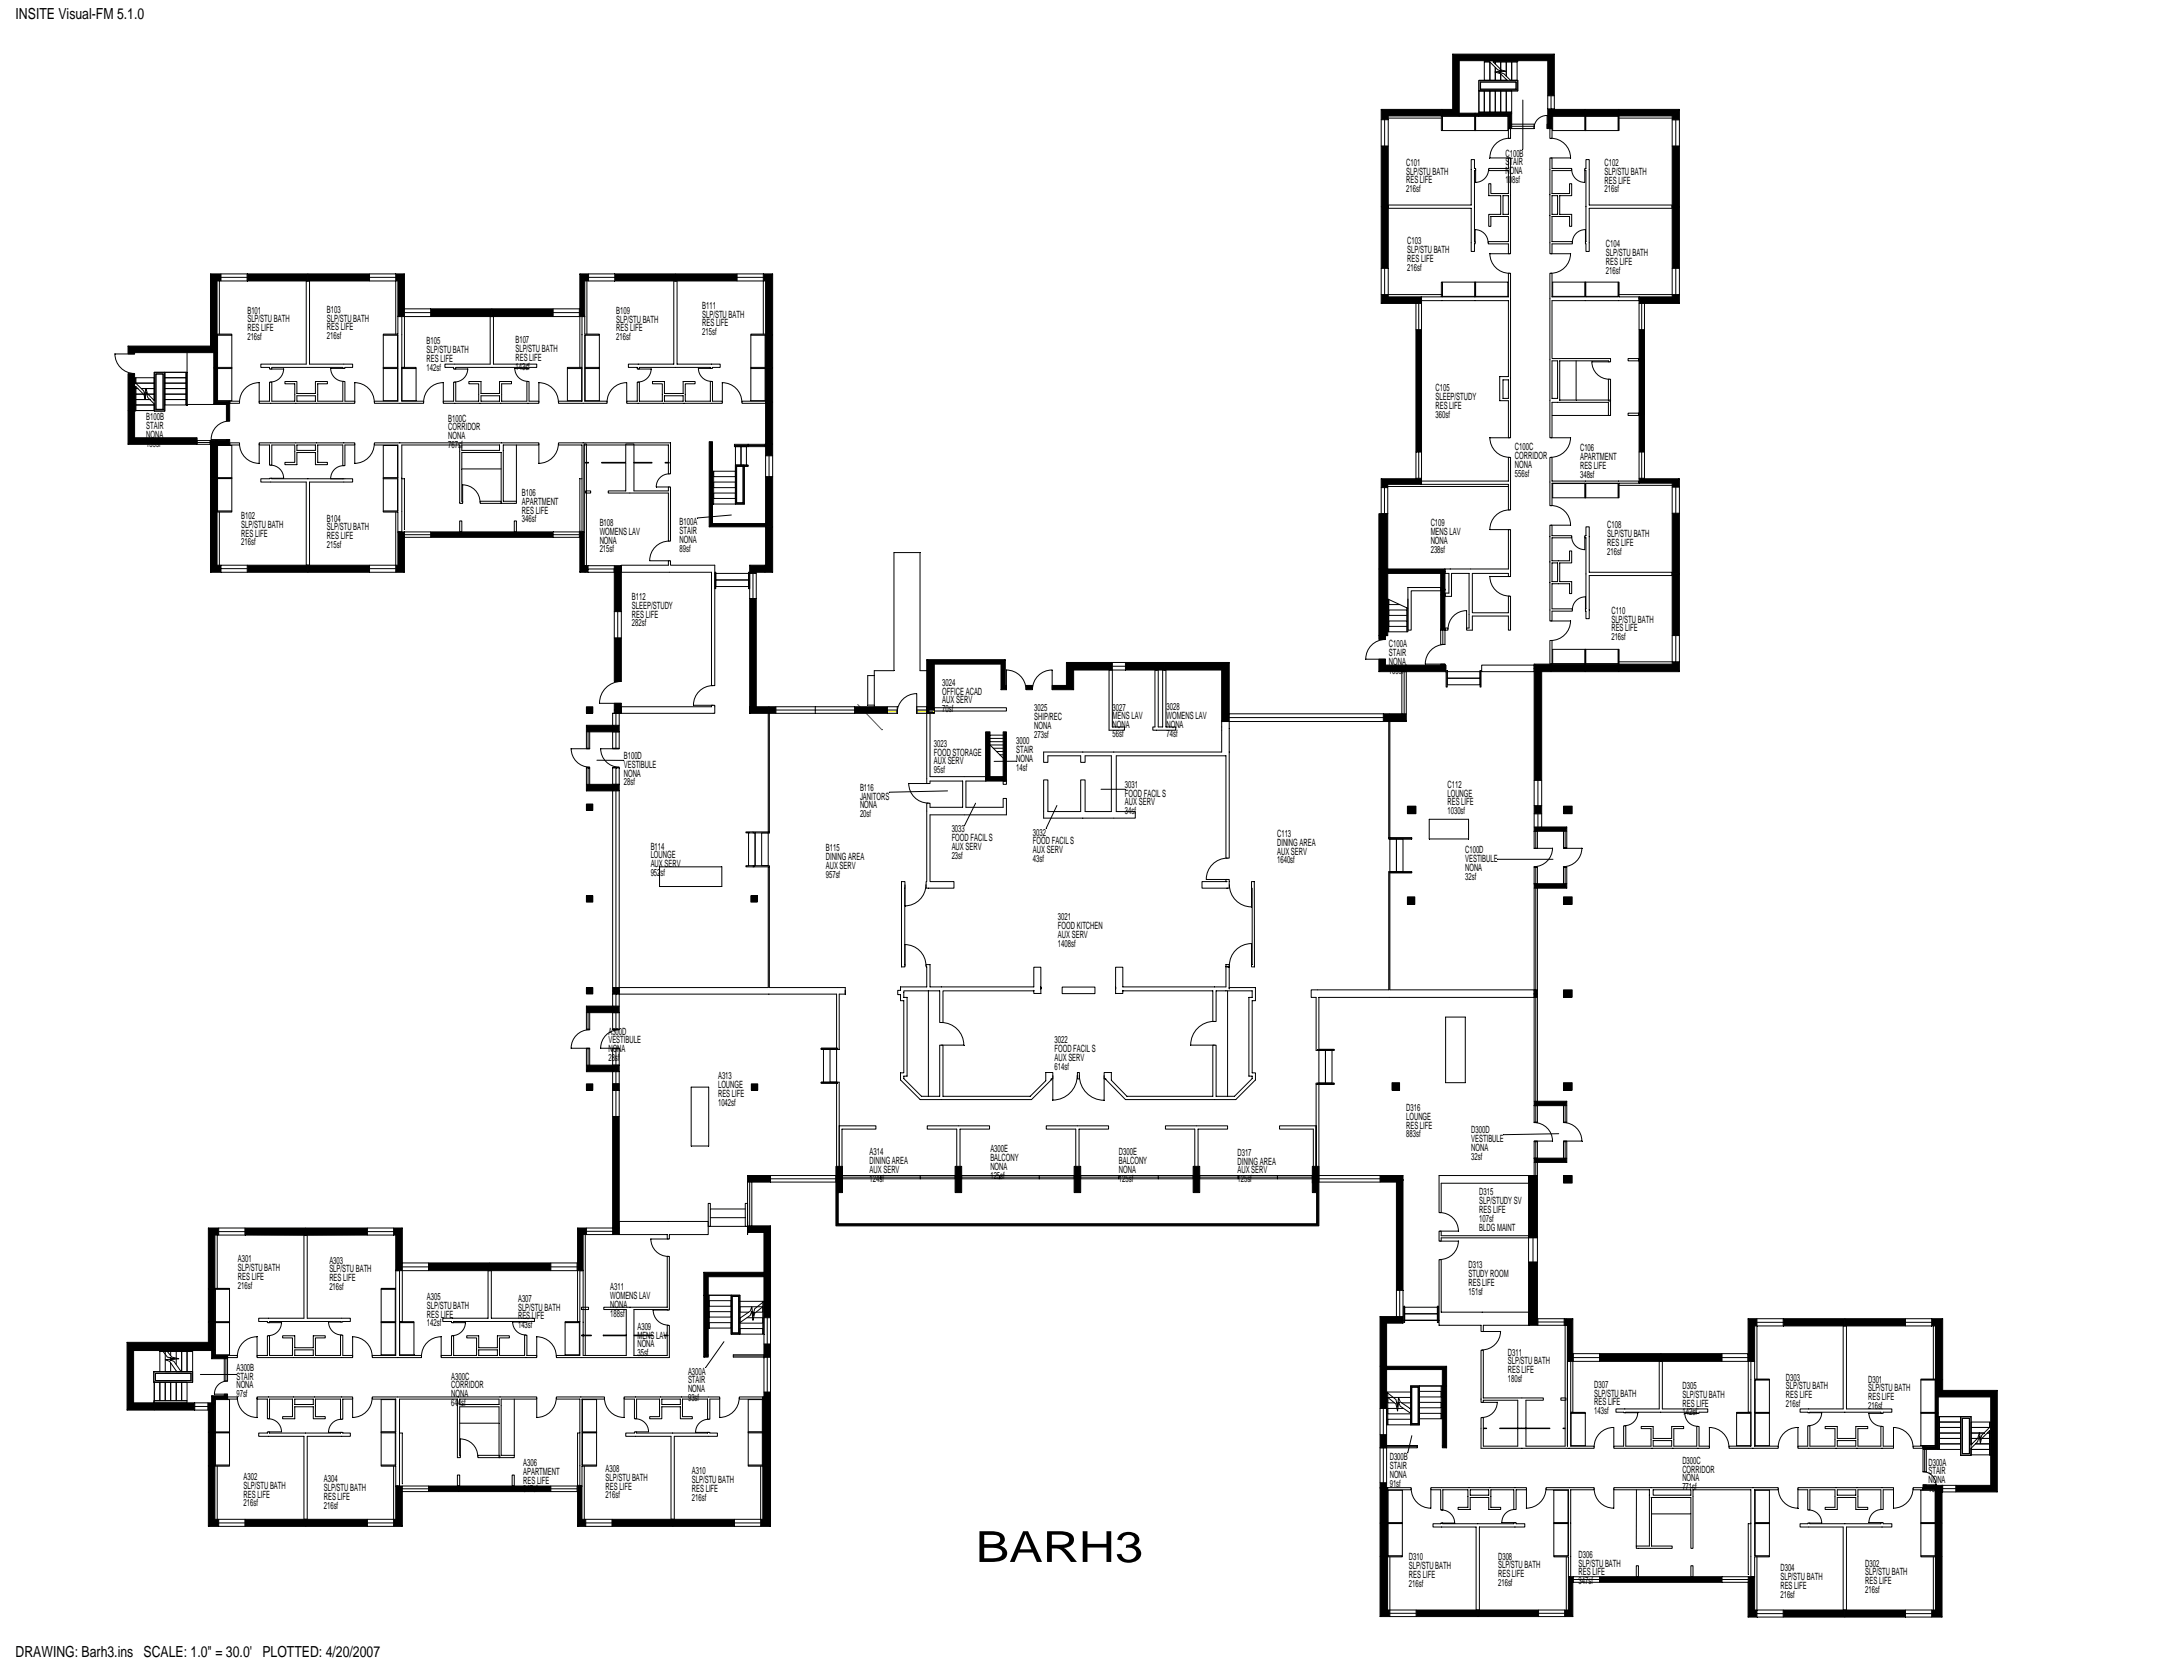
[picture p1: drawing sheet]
<svg xmlns="http://www.w3.org/2000/svg" width="279mm" height="216mm" viewBox="0 0 279 216" stroke-linecap="round" stroke-linejoin="round" font-family="sans-serif">
<defs><g id="words">
<text font-size="5.5" x="126" y="201.6">BARH3</text>
<g font-size="2">
<text x="2" y="2.4">INSITE Visual-FM 5.1.0</text>
<text x="2" y="213.9">DRAWING: Barh3.ins SCALE: 1.0&quot; = 30.0' PLOTTED: 4/20/2007</text>
</g>
<g font-size="1.3">
<text x="181.5" y="21.4">C101</text>
<text x="181.5" y="22.5">SLP/STU BATH</text>
<text x="181.5" y="23.7">RES LIFE</text>
<text x="194.4" y="20.2">C100B</text>
<text x="194.4" y="21.4">STAIR</text>
<text x="194.4" y="22.5">NONA</text>
<text x="194.4" y="23.6">108sf</text>
<text x="207.2" y="21.4">C102</text>
<text x="207.2" y="22.5">SLP/STU BATH</text>
<text x="207.2" y="23.7">RES LIFE</text>
<text x="181.5" y="24.8">216sf</text>
<text x="207.2" y="24.8">216sf</text>
<text x="181.7" y="31.5">C103</text>
<text x="181.7" y="32.7">SLP/STU BATH</text>
<text x="181.7" y="33.8">RES LIFE</text>
<text x="181.7" y="34.9">216sf</text>
<text x="207.4" y="31.9">C104</text>
<text x="207.4" y="33">SLP/STU BATH</text>
<text x="207.4" y="34.2">RES LIFE</text>
<text x="207.4" y="35.3">216sf</text>
<text x="31.9" y="40.5">B101</text>
<text x="31.9" y="41.6">SLP/STU BATH</text>
<text x="42.2" y="40.4">B103</text>
<text x="42.2" y="41.5">SLP/STU BATH</text>
<text x="79.6" y="40.5">B109</text>
<text x="79.6" y="41.6">SLP/STU BATH</text>
<text x="90.7" y="39.9">B111</text>
<text x="90.7" y="41">SLP/STU BATH</text>
<text x="31.9" y="42.7">RES LIFE</text>
<text x="31.9" y="43.9">216sf</text>
<text x="42.2" y="42.6">RES LIFE</text>
<text x="42.2" y="43.8">216sf</text>
<text x="55.1" y="44.5">B105</text>
<text x="55.1" y="45.6">SLP/STU BATH</text>
<text x="55.1" y="46.7">RES LIFE</text>
<text x="55.1" y="47.9">142sf</text>
<text x="66.5" y="44.3">B107</text>
<text x="66.5" y="45.4">SLP/STU BATH</text>
<text x="66.5" y="46.6">RES LIFE</text>
<text x="66.5" y="47.7">143sf</text>
<text x="79.6" y="42.8">RES LIFE</text>
<text x="79.6" y="43.9">216sf</text>
<text x="90.7" y="42.1">RES LIFE</text>
<text x="90.7" y="43.3">215sf</text>
<text x="185.3" y="50.5">C105</text>
<text x="185.3" y="51.6">SLEEP/STUDY</text>
<text x="185.3" y="52.7">RES LIFE</text>
<text x="185.3" y="53.9">360sf</text>
<text x="18.9" y="54.3">B100B</text>
<text x="18.9" y="55.4">STAIR</text>
<text x="18.9" y="56.5">NONA</text>
<text x="18.9" y="57.7">159sf</text>
<text x="57.9" y="54.4">B100C</text>
<text x="57.9" y="55.5">CORRIDOR</text>
<text x="57.9" y="56.7">NONA</text>
<text x="57.9" y="57.8">767sf</text>
<text x="195.6" y="58.1">C100C</text>
<text x="195.6" y="59.3">CORRIDOR</text>
<text x="204" y="58.2">C106</text>
<text x="204" y="59.4">APARTMENT</text>
<text x="67.4" y="64">B106</text>
<text x="67.4" y="65.2">APARTMENT</text>
<text x="195.6" y="60.4">NONA</text>
<text x="195.6" y="61.5">556sf</text>
<text x="204" y="60.5">RES LIFE</text>
<text x="204" y="61.6">348sf</text>
<text x="31.2" y="67">B102</text>
<text x="31.2" y="68.1">SLP/STU BATH</text>
<text x="31.2" y="69.3">RES LIFE</text>
<text x="31.2" y="70.4">216sf</text>
<text x="42.2" y="67.3">B104</text>
<text x="42.2" y="68.5">SLP/STU BATH</text>
<text x="42.2" y="69.6">RES LIFE</text>
<text x="42.2" y="70.7">215sf</text>
<text x="67.4" y="66.3">RES LIFE</text>
<text x="67.4" y="67.4">346sf</text>
<text x="77.4" y="70.1">NONA</text>
<text x="77.4" y="71.3">215sf</text>
<text x="77.4" y="67.9">B108</text>
<text x="77.4" y="69">WOMENS LAV</text>
<text x="87.7" y="67.8">B100A</text>
<text x="87.7" y="68.9">STAIR</text>
<text x="87.7" y="70">NONA</text>
<text x="87.7" y="71.2">89sf</text>
<text x="184.7" y="67.9">C109</text>
<text x="184.7" y="69.1">MENS LAV</text>
<text x="184.7" y="70.2">NONA</text>
<text x="184.7" y="71.3">238sf</text>
<text x="207.5" y="68.2">C108</text>
<text x="207.5" y="69.3">SLP/STU BATH</text>
<text x="207.5" y="70.5">RES LIFE</text>
<text x="207.5" y="71.6">216sf</text>
<text x="81.6" y="77.4">B112</text>
<text x="81.6" y="78.6">SLEEP/STUDY</text>
<text x="81.6" y="79.7">RES LIFE</text>
<text x="81.6" y="80.8">282sf</text>
<text x="179.3" y="83.5">C100A</text>
<text x="208" y="79.2">C110</text>
<text x="208" y="80.3">SLP/STU BATH</text>
<text x="208" y="81.5">RES LIFE</text>
<text x="208" y="82.6">216sf</text>
<text x="121.7" y="88.5">3024</text>
<text x="121.7" y="89.7">OFFICE ACAD</text>
<text x="179.3" y="84.6">STAIR</text>
<text x="179.3" y="85.8">NONA</text>
<text x="179.3" y="86.9">109sf</text>
<text x="121.7" y="90.8">AUX SERV</text>
<text x="121.7" y="91.9">70sf</text>
<text x="133.5" y="91.8">3025</text>
<text x="133.5" y="92.9">SHIP/REC</text>
<text x="133.5" y="94.1">NONA</text>
<text x="133.5" y="95.2">273sf</text>
<text x="143.7" y="91.7">3027</text>
<text x="143.7" y="92.8">MENS LAV</text>
<text x="143.7" y="94">NONA</text>
<text x="143.7" y="95.1">56sf</text>
<text x="150.6" y="91.7">3028</text>
<text x="150.6" y="92.8">WOMENS LAV</text>
<text x="150.6" y="93.9">NONA</text>
<text x="150.6" y="95.1">74sf</text>
<text x="80.5" y="98">B100D</text>
<text x="80.5" y="99.1">VESTIBULE</text>
<text x="80.5" y="100.2">NONA</text>
<text x="80.5" y="101.3">28sf</text>
<text x="120.6" y="96.4">3023</text>
<text x="120.6" y="97.5">FOOD STORAGE</text>
<text x="120.6" y="98.7">AUX SERV</text>
<text x="120.6" y="99.8">95sf</text>
<text x="131.2" y="96">3000</text>
<text x="131.2" y="97.2">STAIR</text>
<text x="131.2" y="98.3">NONA</text>
<text x="131.2" y="99.4">14sf</text>
<text x="145.2" y="101.7">3031</text>
<text x="186.9" y="101.7">C112</text>
<text x="111" y="102">B116</text>
<text x="111" y="103.2">JANITORS</text>
<text x="111" y="104.3">NONA</text>
<text x="111" y="105.5">20sf</text>
<text x="122.9" y="107.4">3033</text>
<text x="133.4" y="107.8">3032</text>
<text x="145.2" y="102.8">FOOD FACIL S</text>
<text x="145.2" y="103.9">AUX SERV</text>
<text x="145.2" y="105.1">34sf</text>
<text x="164.9" y="108">C113</text>
<text x="186.9" y="102.8">LOUNGE</text>
<text x="186.9" y="103.9">RES LIFE</text>
<text x="186.9" y="105.1">1030sf</text>
<text x="84" y="109.6">B114</text>
<text x="84" y="110.8">LOUNGE</text>
<text x="84" y="111.9">AUX SERV</text>
<text x="84" y="113.1">952sf</text>
<text x="106.6" y="109.9">B115</text>
<text x="106.6" y="111">DINING AREA</text>
<text x="106.6" y="112.1">AUX SERV</text>
<text x="106.6" y="113.2">957sf</text>
<text x="122.9" y="108.5">FOOD FACIL S</text>
<text x="122.9" y="109.7">AUX SERV</text>
<text x="122.9" y="110.8">23sf</text>
<text x="133.4" y="109">FOOD FACIL S</text>
<text x="133.4" y="110.1">AUX SERV</text>
<text x="133.4" y="111.3">43sf</text>
<text x="164.9" y="109.1">DINING AREA</text>
<text x="164.9" y="110.3">AUX SERV</text>
<text x="164.9" y="111.4">1640sf</text>
<text x="189.2" y="110.1">C100D</text>
<text x="189.2" y="111.3">VESTIBULE</text>
<text x="189.2" y="112.4">NONA</text>
<text x="189.2" y="113.5">32sf</text>
<text x="136.6" y="118.7">3021</text>
<text x="136.6" y="119.9">FOOD KITCHEN</text>
<text x="136.6" y="121">AUX SERV</text>
<text x="136.6" y="122.2">1408sf</text>
<text x="78.5" y="133.5">A300D</text>
<text x="78.5" y="134.7">VESTIBULE</text>
<text x="78.5" y="135.8">NONA</text>
<text x="78.5" y="136.9">28sf</text>
<text x="136.1" y="134.6">3022</text>
<text x="136.1" y="135.8">FOOD FACIL S</text>
<text x="136.1" y="136.9">AUX SERV</text>
<text x="92.7" y="139.3">A313</text>
<text x="92.7" y="140.4">LOUNGE</text>
<text x="92.7" y="141.6">RES LIFE</text>
<text x="92.7" y="142.7">1042sf</text>
<text x="136.1" y="138">614sf</text>
<text x="181.5" y="143.4">D316</text>
<text x="112.3" y="149.1">A314</text>
<text x="127.9" y="148.7">A300E</text>
<text x="127.9" y="149.9">BALCONY</text>
<text x="144.5" y="149.1">D300E</text>
<text x="159.8" y="149.2">D317</text>
<text x="181.5" y="144.5">LOUNGE</text>
<text x="181.5" y="145.6">RES LIFE</text>
<text x="181.5" y="146.8">883sf</text>
<text x="189.9" y="146.2">D300D</text>
<text x="189.9" y="147.4">VESTIBULE</text>
<text x="189.9" y="148.5">NONA</text>
<text x="189.9" y="149.6">32sf</text>
<text x="112.3" y="150.2">DINING AREA</text>
<text x="112.3" y="151.3">AUX SERV</text>
<text x="112.3" y="152.5">124sf</text>
<text x="127.9" y="151">NONA</text>
<text x="127.9" y="152.1">125sf</text>
<text x="144.5" y="150.2">BALCONY</text>
<text x="144.5" y="151.4">NONA</text>
<text x="144.5" y="152.5">125sf</text>
<text x="159.8" y="150.3">DINING AREA</text>
<text x="159.8" y="151.4">AUX SERV</text>
<text x="159.8" y="152.6">125sf</text>
<text x="191" y="154.3">D315</text>
<text x="191" y="155.4">SLP/STUDY SV</text>
<text x="191" y="156.5">RES LIFE</text>
<text x="191" y="157.7">107sf</text>
<text x="191" y="158.8">BLDG MAINT</text>
<text x="30.7" y="162.9">A301</text>
<text x="30.7" y="164.1">SLP/STU BATH</text>
<text x="30.7" y="165.2">RES LIFE</text>
<text x="30.7" y="166.3">216sf</text>
<text x="42.5" y="163.1">A303</text>
<text x="42.5" y="164.2">SLP/STU BATH</text>
<text x="42.5" y="165.3">RES LIFE</text>
<text x="42.5" y="166.5">216sf</text>
<text x="55.1" y="167.8">A305</text>
<text x="78.8" y="166.5">A311</text>
<text x="78.8" y="167.6">WOMENS LAV</text>
<text x="189.6" y="163.7">D313</text>
<text x="189.6" y="164.8">STUDY ROOM</text>
<text x="189.6" y="165.9">RES LIFE</text>
<text x="189.6" y="167.1">151sf</text>
<text x="55.1" y="168.9">SLP/STU BATH</text>
<text x="55.1" y="170">RES LIFE</text>
<text x="55.1" y="171.2">142sf</text>
<text x="66.9" y="168">A307</text>
<text x="66.9" y="169.1">SLP/STU BATH</text>
<text x="66.9" y="170.3">RES LIFE</text>
<text x="66.9" y="171.4">143sf</text>
<text x="78.8" y="168.8">NONA</text>
<text x="78.8" y="169.9">188sf</text>
<text x="82.3" y="171.6">A309</text>
<text x="82.3" y="172.7">MENS LAV</text>
<text x="82.3" y="173.9">NONA</text>
<text x="30.5" y="176.9">A300B</text>
<text x="30.5" y="178">STAIR</text>
<text x="30.5" y="179.2">NONA</text>
<text x="58.3" y="178">A300C</text>
<text x="58.3" y="179.2">CORRIDOR</text>
<text x="82.3" y="175">35sf</text>
<text x="88.8" y="177.4">A300A</text>
<text x="88.8" y="178.5">STAIR</text>
<text x="88.8" y="179.7">NONA</text>
<text x="194.7" y="174.9">D311</text>
<text x="194.7" y="176.1">SLP/STU BATH</text>
<text x="194.7" y="177.2">RES LIFE</text>
<text x="194.7" y="178.4">180sf</text>
<text x="205.8" y="179.1">D307</text>
<text x="217.2" y="179.3">D305</text>
<text x="230.6" y="178.2">D303</text>
<text x="230.6" y="179.3">SLP/STU BATH</text>
<text x="241.2" y="178.4">D301</text>
<text x="241.2" y="179.6">SLP/STU BATH</text>
<text x="30.5" y="180.3">97sf</text>
<text x="58.3" y="180.3">NONA</text>
<text x="58.3" y="181.4">644sf</text>
<text x="88.8" y="180.8">93sf</text>
<text x="205.8" y="180.3">SLP/STU BATH</text>
<text x="205.8" y="181.4">RES LIFE</text>
<text x="205.8" y="182.5">143sf</text>
<text x="217.2" y="180.4">SLP/STU BATH</text>
<text x="217.2" y="181.5">RES LIFE</text>
<text x="217.2" y="182.7">142sf</text>
<text x="230.6" y="180.4">RES LIFE</text>
<text x="230.6" y="181.6">216sf</text>
<text x="241.2" y="180.7">RES LIFE</text>
<text x="241.2" y="181.8">216sf</text>
<text x="31.5" y="191">A302</text>
<text x="41.8" y="191.3">A304</text>
<text x="67.5" y="189.2">A306</text>
<text x="67.5" y="190.3">APARTMENT</text>
<text x="67.5" y="191.5">RES LIFE</text>
<text x="78.2" y="190">A308</text>
<text x="78.2" y="191.1">SLP/STU BATH</text>
<text x="89.3" y="190.3">A310</text>
<text x="89.3" y="191.4">SLP/STU BATH</text>
<text x="179.4" y="188.4">D300B</text>
<text x="179.4" y="189.6">STAIR</text>
<text x="179.4" y="190.7">NONA</text>
<text x="179.4" y="191.8">91sf</text>
<text x="217.2" y="188.9">D300C</text>
<text x="217.2" y="190">CORRIDOR</text>
<text x="217.2" y="191.2">NONA</text>
<text x="249" y="189.1">D300A</text>
<text x="249" y="190.3">STAIR</text>
<text x="249" y="191.4">NONA</text>
<text x="31.5" y="192.1">SLP/STU BATH</text>
<text x="31.5" y="193.3">RES LIFE</text>
<text x="31.5" y="194.4">216sf</text>
<text x="41.8" y="192.4">SLP/STU BATH</text>
<text x="41.8" y="193.6">RES LIFE</text>
<text x="41.8" y="194.7">216sf</text>
<text x="67.5" y="192.6">347sf</text>
<text x="78.2" y="192.2">RES LIFE</text>
<text x="78.2" y="193.4">216sf</text>
<text x="89.3" y="192.5">RES LIFE</text>
<text x="89.3" y="193.7">216sf</text>
<text x="217.2" y="192.3">771sf</text>
<text x="249" y="192.5">109sf</text>
<text x="181.9" y="201.3">D310</text>
<text x="181.9" y="202.5">SLP/STU BATH</text>
<text x="181.9" y="203.6">RES LIFE</text>
<text x="193.4" y="201.3">D308</text>
<text x="193.4" y="202.4">SLP/STU BATH</text>
<text x="193.4" y="203.5">RES LIFE</text>
<text x="203.8" y="201">D306</text>
<text x="203.8" y="202.2">SLP/STU BATH</text>
<text x="203.8" y="203.3">RES LIFE</text>
<text x="229.9" y="202.8">D304</text>
<text x="229.9" y="203.9">SLP/STU BATH</text>
<text x="240.8" y="202.2">D302</text>
<text x="240.8" y="203.3">SLP/STU BATH</text>
<text x="181.9" y="204.7">216sf</text>
<text x="193.4" y="204.7">216sf</text>
<text x="203.8" y="204.4">347sf</text>
<text x="229.9" y="205">RES LIFE</text>
<text x="229.9" y="206.2">216sf</text>
<text x="240.8" y="204.4">RES LIFE</text>
<text x="240.8" y="205.6">216sf</text>
</g>
</g></defs>
<g fill="none" stroke="#000" stroke-width=".13">
<path d="M178.3 15.5v3.3M178.8 15.5v3.3M179.2 15.2h6.9M179.2 15.5v3.3M186.1 15h.1v1.8h-.1zM186.2 15h8.5v1.8h-8.5M190.4 15h.1v1.8h-.1zM190.9 11.7h.7v2.8h-.7zM190.9 14.5h4.3v.1h-4.3zM190.9 10.4h5.1v1.3h-5.1zM190.9 11.7v3.3M191.2 10.6h4.5v.9h-4.5z"/>
<path d="M191.6 11.7h.8v2.8h-.8zM192.3 8h-.7v2.4h.8v-2.4v2.4h.7v-1.1v1.1h.7v-.9v.9h.7v-.2M192.3 8h-.7v-.2h4.4v.2h-3.2M192.3 8l1.1 1 .5 .1-.9 .2 .7 .2 .9 .9M192.4 11.7h.7v2.8h-.7zM192.8 8l1 1 .6 .2-.9 .1 .7 .2 .8 .9M192.8 8h.3v.3v-.3h.7v1M193.1 11.7h.7v2.8h-.7zM193.1 8.7v.6M193.8 9v-1h.7v1.8v-1.8h.7v2.4h-.2M193.8 9.2v.1M193.8 11.7h.7v2.8h-.7z"/>
<path d="M194.5 11.7h.7v2.8h-.7zM194.5 10.3v.1h.1M194.6 10.4h-3.7v1.3h5.1v-1.3h-1M194.8 16.6h.2v1.3h-.2zM194.9 17.8a2.51 2.51 0 0 0-2.5 2.6h2.5M195.2 8h.7v2.4h-.7zM195.2 16h2.9M195.2 16.3h2.9M195.2 16.6h2.9M196.6 12.9v6.4M198.1 16.6a1.66 1.66 0 0 1 1.6-1.7v1.7M199.8 12.4v1.7"/>
<path d="M200.1 16.6h.3v1.3h-.3zM200.2 17.8a2.53 2.53 0 0 1 2.6 2.6M200.3 12.4v1.7M200.7 12.4v1.7M204.6 15h.1v1.8h-.1zM208.9 15h.1v1.8h-.1zM208.9 15h-8.4v1.8h8.4M209 15.2h7M215.9 15.5v3.3M216.4 15.5v3.3M216.8 15.5v3.3M28.3 36.3v6.8"/>
<path d="M28.5 35.3h3.4M28.5 35.8h3.4M28.5 36.3h3.4M39.5 36.3h.5v10.7h5.5v.4h-1v.1h-.2v-.1h-9.2v.2h-.3v-.2h-1.1v-.4h5.8zM47.7 35.3h3.4M47.7 35.8h3.4M47.7 36.3h3.4v6.8M52.2 39.9h3.4M71.4 39.9h3.4M75.8 36.2v6.9M76 35.3h3.4M76 35.8h3.4"/>
<path d="M76 36.3h3.4M87 36.3h.4v10.7h5.6v.4h-1v.1h-.3v-.1h-9.2v.2h-.2v-.2h-1.2v-.4h5.9zM95.2 35.3h3.4M95.2 35.8h3.4M95.2 36.3h3.4v6.8M178.3 34.6v3.4M178.8 34.6v3.4M179.2 26.5h10.7v-5.9h.5v1.1h.1v.3h-.1v9.2h.1v.3h-.1v.9h-.5v-5.5h-10.7zM179.2 34.6v3.4h6.9M182.8 39.2v3.3M183.2 39.2v3.3M183.5 38.3h2.6v-1.9h.1v1.9h4.2v-1.9h.1v1.9h4.3v-3h.2v21.2h-.2v-4.8h-1.2v-3.1h1.2v-9.8h-11.3z"/>
<path d="M183.5 39.2v3.3M186.2 36.4h8.5v1.8h-8.5M190.4 29.6a1.68 1.68 0 0 1 1.7 1.7M190.5 29.6v1.7M190.5 21.9v1.7M192.2 21.8a1.7 1.7 0 0 1-1.7 1.7M192.2 21.7h2.6v-1.3h.2v12.3h-.2v-1.2h-2.6v-.3h2.6v-3.3h-2.3v1.3h-.3v-1.5h1.6v-2.4h-1.6v-1.6h.3v1.3h2.3v-3h-2.6zM194.1 25.3h.7v2.4h-.7zM194.9 32.7h-2.5a2.53 2.53 0 0 0 2.5 2.6M200.1 20.4h.3v1.3h2.5v.3h-2.5v3h2.2v-1.3h.3v1.6h-1.5v2.4h1.5v1.5h-.3v-1.3h-2.2v3.3h2.6v.3h-2.6v1.2h-.3zM200.1 35.3h.3v3h4.2v-1.9h.1v1.9h4.2v-1.9h.1v1.9h2.6v.5h-11.2v7.5h7.5v.4h-.2v-.1h-6.3v5.1l6.5-.1v2h-.2v-1.7h-7.3v4.6h-.3zM200.3 20.4h2.5"/>
<path d="M200.3 32.7h2.5M200.4 25.3h.7v2.4h-.7zM202.8 32.7a2.55 2.55 0 0 1-2.6 2.6M202.9 21.8a1.68 1.68 0 0 0 1.7 1.7M204.6 21.9v1.7M204.7 29.6a1.66 1.66 0 0 0-1.7 1.7M204.7 29.6v1.7M204.8 20.6h.4v5.9h10.7v.4h-10.7v5.5h-.4v-10.4h-.2v-.3h.2zM208.9 36.4h-8.4v1.8h8.4M211.6 39.2v3.3M212 39.2v3.3M212.3 39.2v3.3"/>
<path d="M215.9 34.6v3.4h-6.8M216.4 34.6v3.4M216.8 34.6v3.4M14.8 45.7a2.53 2.53 0 0 0 2.6 2.5M14.8 45.7h2.6M17.4 53h2.5M17.5 52.3h2.4v.7h-2.4zM17.5 49.9l1.1 1 .1 .6 .2-.9 .2 .7 .8 .8M17.5 49.9v.2h.3h-.3v.8h1M17.5 49.4v-.7h2.4v.7h-2.4h2.4v.7h-1M17.5 49.4v-.7h-.1v4.3h.1v-3.1M17.5 49.4l1.1 1.1 .1 .5 .1-.9 .2 .7 .9 .9"/>
<path d="M18.2 50.1h.6M18.5 50.9h-1v.7h1.9h-1.9v.7h2.4v-.2M18.7 50.9h.1M18.9 50.1h1v.8h-.8h.8v.7h-.1M19.8 51.6h.1v.1M19.9 51.7v-3.7h1.4v5h-1.4v-.9M20.1 48.3h1v4.5h-1zM21.3 51.6h2.7v.7h-2.7zM21.3 50.9h2.7v.7h-2.7zM21.3 50.1h2.7v.8h-2.7zM21.3 49.4h2.7v.7h-2.7zM21.3 48.7h2.7v.7h-2.7z"/>
<path d="M21.3 48h2.7v.7h-2.7zM21.3 48v5h-1.4v-5h4.3M24 48h.2v4.3h-.2zM24.2 45.5v6.7h3.4M25.4 57.3h1.7M25.4 57.1h1.7M25.4 56.9h1.7M28 43.1h1.9v.2h-1.9zM28 47.4h1.9v.2h-1.9zM28.1 43.3v8.4h1.8v-8.4M29.6 54.3a2.37 2.37 0 0 0-2.3 2.4h2.4M29.7 51.8h1.2v.2h-1.2z"/>
<path d="M29.7 57.1h1.2v.3h-1.2zM30.9 57.3a2.53 2.53 0 0 0 2.5 2.5M33.4 49.4a2.51 2.51 0 0 0-2.5 2.5M33.5 57.1h12.3v.3h-1.3v2.7h-.2v-2.7h-3.3v2.3h1.3v.3h-1.6v-1.6h-2.4v1.6h-1.5v-.3h1.3v-2.3h-3v2.6h-.3v-2.6h-1.3zM33.5 49.4v2.5M33.5 57.3v2.5M34.8 49.3h.3v2.5h3v-2.3h-1.3v-.3h1.5v1.6h2.4v-1.6h1.6v.3h-1.3v2.3h3.3v-2.6h.2v2.6h1.3v.2h-12.3v-.2h1.3zM34.9 47.6h1.7M36.6 47.6a1.7 1.7 0 0 1-1.7 1.7M38.3 51.1h2.4v.7h-2.4zM38.3 57.4h2.4v.7h-2.4zM42.7 47.5a1.68 1.68 0 0 0 1.7 1.7"/>
<path d="M42.7 47.5h1.7M45.8 49.4a2.53 2.53 0 0 1 2.5 2.5M45.8 49.4v2.5M45.8 57.3v2.5M48.3 57.3a2.55 2.55 0 0 1-2.5 2.5M49.5 43.3v8.4h1.8v-8.4M51.4 40.9h.5v10.9h2.8v.2h-6.4v-.2h3.1v-4.2h-1.9v-.2h1.9v-4.1h-1.9v-.2h1.9zM52.2 40.3h3.4M53.7 47.6v4.1h-1.8M54.7 51.9a2.51 2.51 0 0 1 2.5-2.5v2.5M55.6 40.9h-3.4v6.5h-.3h1.8v.2h-1.8M58.6 49.3h.2v2.5h3v-2.3h-1.3v-.3h1.6v1.6h2.4v-1.6h1.5v.3h-1.2v2.3h3.2v-2.6h.3v2.6h1.3v.2h-12.4v-.2h1.4z"/>
<path d="M58.7 47.6h1.7M59.6 57.4h4.9v.7h-4.9zM60.4 47.6a1.7 1.7 0 0 1-1.7 1.7M62.1 51.1h2.4v.7h-2.4zM63.3 40.9h.4v6.1h5.6v.4h-1v.1h-.3v-.1h-9.2v.2h-.2v-.2h-1.2v-.4h5.9zM64.7 58.4v6.6h2v-.3M64.7 58.4h-5.1v6.3h.1v.3h-.3v-7.6h-7.5v11.2h-.5v-2.5h-1.9v-.2h1.9v-4.1h-1.9v-.2h1.9v-4.2h-3.1v-.3h21.3v.3h-4.6v7.3h1.7M66.5 47.5a1.68 1.68 0 0 0 1.6 1.7M66.5 47.5h1.7M66.7 57.4v7.3M71.4 40.3h3.4M71.4 40.9h3.4"/>
<path d="M72.1 57.3a2.55 2.55 0 0 1-2.5 2.5v-2.5M72.1 51.9a2.53 2.53 0 0 0-2.5-2.5v2.5M72.1 57.1h14.5v4.1h-.3v-3.8h-10.9v11.2h-.3v-11.2h-3zM74.9 40.9v6.5M75.1 47.4v4.3h-1.8v-4.1M75.1 40.9h.4v2.2h1.9v.2h-1.9v4.1h1.9v.2h-1.9v4.2h2.9v.2h-6.3v-.2h3v-4.2h-1.8v-.2h1.8zM75.4 57.3h.3v15.7h-.3zM75.5 43.3v8.4h1.9v-8.4M75.6 59.7h.4v.1h-.4zM77.7 59.7h3.1v-2.4h1.1v2.4h2.3v.1h-2.3v3.6h4.4v-.6h.3v7h-.3v-6.2h-7.8v-.2h2.3v-3.6h-3.1zM80.9 49.4a2.51 2.51 0 0 0-2.5 2.5M80.9 49.4v2.5"/>
<path d="M82.3 49.3h.2v2.5h3v-2.3h-1.3v-.3h1.6v1.6h2.4v-1.6h1.5v.3h-1.2v2.3h3.2v-2.6h.3v2.6h1.3v.2h-12.4v-.2h1.4zM82.4 47.6h1.7a1.7 1.7 0 0 1-1.7 1.7M85.8 51.1h2.4v.7h-2.4zM85.9 59.7h.5v.1h-.5zM90.2 47.5a1.68 1.68 0 0 0 1.6 1.7M90.2 47.5h1.7M94.8 57.6h4M94.8 57.5h4M94.8 57.3h4M95 57.6h.7v2.4h-.7zM95.7 57.6h.7v2.4h-.7zM95.8 51.9a2.53 2.53 0 0 0-2.6-2.5l.1 2.5"/>
<path d="M95.8 51.8h3v.2h-3zM96.9 47.4h1.9v.2h-1.9zM96.9 43.1h1.9v.2h-1.9zM96.9 43.3v8.4h1.9v-8.4M98.8 58.8v2.7M99.3 58.8v2.7M99.8 58.8v2.7M182.8 58.3v3.4M183.2 58.3v3.4M183.5 58.3v3.4M194.1 49h.7v2.4h-.7zM194.9 56.5h-2.5a2.53 2.53 0 0 0 2.5 2.5"/>
<path d="M200.1 59h.3v3.1h11.2v.3h-2.6v1.8h-.1v-1.8h-4.2v1.8h-.1v-1.8h-4.2v2.9h-.3zM200.3 56.5h2.5M200.4 46.6h.7v4.8h-.7zM200.4 53.6h7.3M202.8 56.5a2.55 2.55 0 0 1-2.6 2.5M203.5 46.6v5M205.5 46.7a2.25 2.25 0 0 0 2.3 2.2M205.5 46.7h2.3M207.7 48.9h.2v2.9h-.2zM210.2 53.3h1.4v.3h-1.4zM210.2 46.3h1.4v.3h-1.4zM211.6 46.4h.7v7.1h-.7z"/>
<path d="M211.6 58.3v3.4M212 58.3v3.4M212.3 58.3v3.4M28 65.9h1.9v.2h-1.9zM28 61.6h1.9v.2h-1.9zM28.1 65.9v-8.4h1.8v8.4M28.3 66.1v6.9M28.5 73.9h3.4M28.5 73.4h3.4M28.5 72.9h3.4M33.7 61.8h11.8v.4h-5.5v10.7h-.5v-10.7h-5.8zM34.9 60a1.68 1.68 0 0 1 1.7 1.7"/>
<path d="M34.9 61.7h1.7M44.4 60.1a1.66 1.66 0 0 0-1.7 1.7M47.7 73.9h3.4M47.7 73.4h3.4M51.1 66.1v6.8h-3.4M51.3 65.9v-8.4h-1.8v8.5M51.9 61.8h.3v6.5M52.2 69.3h3.4M52.2 69h3.4M52.2 68.6h3.4M59.4 67.2h.2v1.4h-.2zM59.6 60.5h5.1"/>
<path d="M59.7 62.6a2.25 2.25 0 0 1 2.3 2.2M59.7 62.6v2.2M62 64.7h2.7v.3h-2.7zM66.4 67.2h.3v1.4h-.3zM71.4 69.3h3.4M71.4 69h3.4M71.4 68.6h3.4M74.9 68.6h.2M75.1 61.8h-.2v6.8M75.6 63.4h.7v.2h-.7zM75.9 73.9h3.4M75.9 73.4h3.4"/>
<path d="M75.9 73h3.4M79.3 78.9v3.4M79.8 78.9v3.4M80.2 72.9h6.1v-.5h.3v.5h5.7v15.6h-.4v-14.6h-11.7zM80.2 78.9v3.4M83.9 72.4h2.5M84.7 62.8h1.7M86.4 69.8a2.51 2.51 0 0 0-2.5 2.5M86.4 61.2a1.66 1.66 0 0 0-1.7 1.6M92 60.8h.1v4.2h-.1zM92.1 60.8h2.9v.7h-2.9zM92.1 62.2h2.9v.7h-2.9z"/>
<path d="M92.1 63.6h2.9v.7h-2.9zM92.1 65h4v-4.8h.5v-.2h-1.6v5M92.3 73.9h.1v2.1h-.1zM92.4 74h4.2v.8h-4.2zM92.4 74.8h4.2v.9h-4.2zM94.4 66.5l-4.4 .3M95.1 60.2h.8v4.7h-.8zM96.1 60h-1.1v5h1.1v-4.8h.5v-.2h-.2M96.6 73.9v2.1h.2v-2M96.6 74v-.1h.2v3.3M97.2 74v3.2M97.6 74v3.2"/>
<path d="M178.3 62.9v3.4M178.8 62.9v3.4M179.2 62.8h15.6M179.2 62.9v3.4M180.7 78h-1.4v-.6v4.1h-.1v-4.2l2.6 1.2M181.6 78.7h-2.3v.7h2.3M181.8 77.3v4.2h-.2v-3.1M181.8 75.8h4.2v.4h-3.8v5.1h-.4zM183.5 62.1h11.3v-3.1h.2v6.8h-.2v-3.3h-11.3zM186.6 73.4h8.2v-5.1h.2v6.1h-.2v-.4h-4.7v5.1h4.7v-2.2h.2v4.4h-.2v-1.8h-4.7v1.8h-.7v-.3h.3v-7h-2.3v3h-.8v-.5h.5v-2.5h-.5zM192.4 74.4a2.53 2.53 0 0 0 2.5 2.5M192.4 74.4h2.5"/>
<path d="M194.9 65.8a2.51 2.51 0 0 0-2.5 2.5h2.5M200.1 67.8h.3v1.3h2.5v.3h-2.5v3h2.2v-1.3h.3v1.5h-1.5v2.5h1.5v1.5h-.3v-1.3h-2.2v3.3h2.6v.3h-2.6v1.2h-.3zM200.2 65.2a2.53 2.53 0 0 1 2.6 2.6M200.3 67.8h2.5M200.4 72.6h.7v2.5h-.7zM202.9 69.2a1.68 1.68 0 0 0 1.7 1.7M204.6 69.3v1.7M204.7 77a1.66 1.66 0 0 0-1.7 1.7M204.7 77v1.7M204.8 68h.4v5.9h10.7v.4h-10.7v5.5h-.4v-10.4h-.2v-.3h.2zM208.9 62.4h-8.4v1.8h8.4M209 62.6h7"/>
<path d="M215.9 62.9v3.3M216.4 62.9v3.3M216.8 62.9v3.3M73.7 96.6h2.4M73.7 96.6a2.39 2.39 0 0 0 2.4 2.4M75.7 94.4v2.2M75.7 99.1v2.1M75.7 91.2h.8v.8h-.8zM75.9 94.4v2.2M75.9 99.1v2.1M76.1 94.4v2.2M76.1 99.1v2.1"/>
<path d="M77.1 98.1h3.4M77.4 90.8h2.8M77.5 96.6h2.4M77.6 96.6a2.39 2.39 0 0 0 2.3 2.4M79.1 92.1v1.5M79.1 94.4v2.2M79.1 99.1v2.1M79.5 92.1v1.5M79.5 94.4v2.2M79.5 99.1v2.1M79.9 92.1v1.5M79.9 94.4v2.2"/>
<path d="M79.9 99.1v2.1M80.2 87.9a2.79 2.79 0 0 0-2.8 2.8M80.2 91.2h11.7v-.2h.4v1.1h-12.1zM89.5 91h2.6M92.1 88.5a2.51 2.51 0 0 0-2.6 2.5M96.8 91.2v.9zM99.2 92.1h.1v15.4h-.1zM120.6 91.3h9.3v.5h-9.3zM127.8 94.9h1.7M127.8 95.3h1.7M127.8 95.7h1.7M128.2 96.6h1.3"/>
<path d="M128.7 97h.8M129.1 97.4h.4M129.5 96.1h-1.7l1.7 1.7M129.9 86.5a2.53 2.53 0 0 1 2.6 2.5M129.9 86.5v2.5M131.2 98.2l-2.8 .1M134.7 97h23v-3.9h1v17.6h-.4v-13.2h-14.2v7.2h2.5v.9h-11.9v-5h.6v4.1h4.2v-4.1h.6v4.1h3.4v-7.2h-3.4v.9h-.6v-.9h-4.2v.9h-.6zM135.8 86.5a2.51 2.51 0 0 0-2.5 2.5M135.8 86.5v2.5M143.2 86.5h.4v7.3h1.6v.4h-2zM143.6 85.5h1.7M143.6 86h1.7"/>
<path d="M143.6 86.5h1.7M149.1 86.5h.4v7.3h.6v-7.3h.4v7.3h1.3v.4h-3v-.4h.3zM158.7 92.1h19.9M158.7 92.6h19.9M158.7 93.1h19.9M178.9 82.5a2.51 2.51 0 0 0-2.6 2.5l2.6 .1M179.3 93.1h.2v15h2.8v.2h-3zM179.3 81.5h2.3M181 86.7v5.4M181.3 86.7v5.4M181.6 86.7v5.4M181.6 80.1h-2.3v.7h2.3"/>
<path d="M186 81.3v1.9M186.3 81.3v1.9M186.5 83.2a2.51 2.51 0 0 0-2.5 2.5h2.6M186.6 81h.3v.3h-.3zM186.6 81.3v1.9M186.6 85.8v.9zM186.7 86.6h.2v2.1h-.2zM186.9 86.7h4.2v.8h-4.2zM186.9 87.5h4.2v.9h-4.2zM187 81.2a2.37 2.37 0 0 1 2.3-2.4l.1 2.4M191.1 86.6v2.1h.1v-2.1h-.1v.1M191.3 85.8h6.8v.9h-6.8z"/>
<path d="M200.1 82.7h.3v3h-.3zM200.3 80.1h2.5M202.8 80.1a2.55 2.55 0 0 1-2.6 2.6M204.6 83.8h.1v1.9h-.1zM208.9 83.8h.1v1.9h-.1zM208.9 83.8h-8.4v1.8h8.4M215.9 82v3.4h-6.8M216.4 82v3.4M216.8 82v3.4M75.7 103.8h.8v.8h-.8zM75.7 115.6h.8v.8h-.8zM79.1 102.1v25.3"/>
<path d="M79.5 102.1v25.3M79.9 102.1v25.3M85.2 111.9h8v2.5h-8zM96.6 107.5h.9v4.2h-.9zM96.6 111.7h-.3v.2h1.1M96.9 115.6h.9v.8h-.9zM97.2 111.7h2.1v.1M97.2 111.9h2M97.5 107.5v4.2M98.3 107.5h.9v4.2h-.9zM99.2 107.4h-2.9v.1h.4M99.3 107.4v.1h-2.1"/>
<path d="M116.4 113.8h.4v11h-.4zM116.8 114.2v2.7M119.5 114.2a2.74 2.74 0 0 1-2.7 2.7M120.1 100.2h7.2v.6h-2.6v3.4h4.8v-1.2h.4v2.2h-9.8v8.6h3.1v.8h-3.6v-.8h.1v-10.1h.4v.5h4.2v-3.4h-4.2v.3h-.4v-.6M122.3 102.1l-7.5 .1M126 103.7l-1.4 2.8M129.5 100.8h.4v.4h-.4zM136.5 103.9l-1.4 3M142.2 101.9h3M155.2 113.8h3.2h-.1v-.3h.4v1.1h-3.5zM158.5 110.7a2.74 2.74 0 0 0-2.8 2.8h2.8M158.7 114.2a2.86 2.86 0 0 0 2.9 2.8"/>
<path d="M161.6 113.8h.3l.1 11h-.4v-.3h.1v-9.9h-.1zM161.6 114.2v2.9M179.3 108.1v.2h3v-.2h-2.8M179.4 112.5h2.9v.1h-2.8M179.5 108.3h.8v4.2h-.8zM179.5 112.6h2.8v-.1h-3v15.2h-10v1h.6v6.9h2.4v-.2h-2M179.5 112.6v15.1h18.6v1h-27.8v6.7M180.3 108.3h.8v4.2h-.8zM181.7 115.7h1v1h-1zM181.7 104h1.1v1h-1.1zM184.5 105.7h5.1v2.6h-5.1zM193.4 110.9h7.1"/>
<path d="M198.1 100.7v3.3M198.1 105v1.7M198.1 107.3v2.2h2.4M198.1 111.9v2.1M198.1 114.6v13.1M198.3 107.3v2.2M198.3 111.9v2.1M198.3 114.6v13.1M198.5 107.3v2.2M198.5 111.9v2.1M198.5 114.6v13.1M198.6 100.7v3.3"/>
<path d="M198.6 105v1.7M199.1 100.7v3.3M199.1 105v1.7M200.4 109.5a2.4 2.4 0 0 1-2.3 2.3M201.9 107.3v2.1M201.9 111.9v2.1M201.9 109.5h2.4M201.9 115.7h1.1v1h-1.1zM201.9 104h1.1v1h-1.1zM202.1 107.3v2.1M202.1 111.9v2.1M202.3 107.3v2.1"/>
<path d="M202.3 111.9v2.1M204.2 109.5a2.4 2.4 0 0 1-2.4 2.3M73.7 135.3h2.4M75.7 130.7v2.1M75.7 135.3v2.2M75.7 139.9h.8v.8h-.8zM75.7 127.4h.8v.9h-.8zM75.9 130.7v2.1M75.9 135.3v2.2M76.1 132.9a2.37 2.37 0 0 0-2.4 2.4M76.1 130.7v2.1M76.1 135.3v2.2"/>
<path d="M77.5 135.3h2.4M79.1 139.9h.8v.8h-.8zM79.1 128.3v1.5M79.1 130.7v2.1M79.1 135.3v2.2M79.1 138.3v1.6M79.5 128.3v1.5M79.5 130.7v2.1M79.5 135.3v2.2M79.5 138.3v1.6M79.9 132.9a2.37 2.37 0 0 0-2.3 2.4M79.9 128.3v1.5"/>
<path d="M79.9 130.7v2.1M79.9 135.3v2.2M79.9 138.3v1.6M97 139.9h.8v.8h-.8zM106 139.7h2.1v.1h-2.1zM106 135.3h2.1v.1h-2.1zM106 139.7h2.4v12h-.4v-11.9h-2zM106.3 135.4v4.3M107.2 135.4h.8v4.3h-.8zM108.1 139.7v.1M109.1 128.3h-.7v7.1h-2.4v-.1h2v-7h-28.1v-.9h19.3v-15.5h.1v15.5h9.8v1M116.8 121.9a2.72 2.72 0 0 1 2.7 2.7"/>
<path d="M116.8 121.9v2.7M119.9 127.9v13.6M121.5 132a2.91 2.91 0 0 1 2.9 2.9M121.5 134.9h3M134.4 127.4v.8h-.9v-.4l-11.7 .1v4.1h-.5v-4.1h-1.4M134.4 127.6v-2.8h-.9v2.6h-13.4v-2.9h-.5v.3h.1v2.6h-3.4v.4h-.4v.6h.4v.7h.4v9.4h-.4v.9l2.5 2.5h14.4l2.5-2.5v-.2h.2v-.8h-.9v1.1l-2 2h-11.2v-6.6h-.5v6.6h-2.3l-2.3-2.3v-.3h.4v-10.2h-.4v-.8h3.2M135.9 138.8v3.2M137.1 127.4h4.3v.8h-4.3zM139.1 138.8a3.2 3.2 0 0 1-3.2 3.2M139.1 138.4h.3v.8h-.3zM139.4 138.8a3.2 3.2 0 0 0 3.1 3.2M142.6 138.8v3.2"/>
<path d="M144 127.4v.8h1v-.4l11.6 .1v3.9h.4v-3.9h4.7v.8h-.5v10.2h.5v.3l-2.3 2.3h-2.4v-6.6h-.4v6.6h-11.1l-2-2.1v-1h-.9v.8h.2l2.5 2.7h14.3l2.5-2.5v-.9h-.4v-9.4h.4v-1.7h-3.4M156.8 131.8a3 3 0 0 0-3.1 3.1h3.1M158.3 124.8h.4v2.8M158.5 127.9v13.6M158.5 124.8h.2v-.3h-.4v2.9h-13.3v-2.6h-1v2.8M161.6 121.8a2.84 2.84 0 0 0-2.9 2.8M161.6 121.8v2.8M169.9 139.9h2.4v-.1h-2.2v.1M169.9 139.8h2.4v.1h-2v11.8h-.4zM170.1 135.4v.2h2.2v-.2h-2M170.3 135.6h.8v4.2h-.8zM171.1 135.6h.9v4.2h-.9z"/>
<path d="M179.7 139.7h1v1h-1zM186.6 131.3h2.6v8.4h-2.6zM198.1 128.7v13.4M198.3 128.7v13.4M198.5 128.7v13.4M201.9 127.7h1.1v1h-1.1zM201.9 139.7h1.1v1h-1.1zM28 159.4v6.9M28.2 158.5h3.4M28.2 158.9h3.4M28.2 159.4h3.4M39.2 159.4h.5v10.7h5.5v.4h-10.4v.2h-.3v-.2h-1.1v-.4h5.8z"/>
<path d="M47.4 158.5h3.4M47.4 158.9h3.4M47.4 159.4h3.4M75.6 159.3v15.6M75.7 158.5h3.4M75.7 158.9h3.4M75.7 159.3h3.4M79.1 140.7v3.4M79.5 140.7v3.4M79.9 157.6h11.5v1.7h-5v.6h-.3v-.6h-6.2zM79.9 140.7v3.4M84 159.9a2.25 2.25 0 0 0 2.3 2.2"/>
<path d="M84 159.9h2.3M89.2 140.3h2.3v7.6h-2.3zM91.4 155.3h.3v3h-.3zM91.4 158.3h5.1M91.7 157.1h4.5M91.7 156h4.5M96.2 155.3h.3v3h-.3zM96.5 157.6v1.7zM96.5 152.5v5.7M96.8 152.5v5.7M97.1 152.5v5.7M99.5 152.5h8.4"/>
<path d="M99.5 152.1h8.4M99.5 151.7h8.4M108.4 145.3h4.7v.4h-4.4v6h-.3zM108.8 152.1h14.5M108.8 151.7h14.5M108.8 151.9h14.5M119.7 145.3h8.1v.4h-3.8v6h-.5v-6h-3.8zM124.2 152.1h14.5M124.2 151.7h14.5M124.2 151.9h14.5M135.1 145.3h8v.4h-3.8v6h-.4v-6h-3.8zM139.5 152.1h14.6"/>
<path d="M139.5 151.7h14.6M139.5 151.9h14.6M150.5 145.3h8v.4h-3.8v6h-.4v-6h-3.8zM154.9 152.1h14.5M154.9 151.7h14.5M154.9 151.9h14.5M165.2 145.3h4.7v6.4h-.3v-6h-4.4zM170.3 152.5h7.9M170.3 152.1h7.9M170.3 151.7h7.9M185.8 151.7h11.6v1h-11.3v3.8h-.3zM185.8 158.9h.3v.6h11.3v.2h-11.3v.5h-.3z"/>
<path d="M185.9 156.5a2.39 2.39 0 0 1 2.4 2.4M185.9 158.9h2.4M197.4 159.7v3.2M197.9 159.7v3.2M198.1 144.9a2.39 2.39 0 0 1 2.3 2.3M198.1 142.7v2.1M198.1 147.3v2.2M198.1 150v1.7M198.1 147.3h2.4M198.3 142.7v2.1M198.3 147.3v2.2M198.3 150v1.7"/>
<path d="M198.5 142.7v2.1M198.5 147.3v2.2M198.5 150v1.7M198.5 159.7v3.2M201.3 146.3l-7.2 .1M201.8 144.9a2.39 2.39 0 0 1 2.4 2.3M201.9 142.7v2.1M201.9 147.3v2.2M201.9 147.3h2.4M201.9 151.7h1.1v1h-1.1zM202.1 142.7v2.1M202.1 147.3v2.2"/>
<path d="M202.3 142.7v2.1M202.3 147.3v2.2M19.9 177h5v1.4h-5zM19.9 178.4h.7v2.4h-.7zM19.9 178.4v2.6M20.1 177.2h4.6v1h-4.6zM20.6 178.4h.7v2.4h-.7zM20.6 174.3v2.7M21.1 174.4l.5 .7 .9 .2-1.2 .2 .6 .2 .9 1.3M21.3 178.4h.7v2.4h-.7zM21.3 174.4v2.6h.7v-1.1M21.6 174.4l.6 .7 .9 .2-1.2 .2 .6 .2 .9 1.3"/>
<path d="M22 178.4h.8v2.4h-.8zM22 174.4v.5M22 175.2v.2M22 175.5h.1M22.8 178.4h.7v2.4h-.7zM22.8 174.4v.9M22.8 175.4v.7M23.5 178.4h.7v2.4h-.7zM23.5 174.3h1.4v.1h-4.3M24.9 174.4v2.6h-.7v-2.6v2.6h-.7v-2.6v2.6h-.7v-.1M25.9 177.4h4.6M27.7 179.9h1.7"/>
<path d="M27.7 166.3h1.9v.1h-1.9zM27.7 170.6h1.9v.1h-1.9zM27.8 166.4v8.4h1.8v-8.4M29 175.3v2.9M29.2 175.3v2.9M29.4 175.3v2.9a1.66 1.66 0 0 0-1.7 1.7M29.4 174.9h1.2v.3h-1.2zM30.6 175a2.51 2.51 0 0 1 2.6-2.5v2.5M34.5 172.4h.3v2.5h3v-2.2h-1.3v-.3h1.6v1.5h2.3v-1.5h1.6v.3h-1.3v2.2h3.3v-2.6h.3v2.6h1.2v.3h-12.3v-.3h1.3zM34.7 170.7h1.7M36.3 170.7a1.7 1.7 0 0 1-1.7 1.7M38.1 174.2h2.3v.7h-2.3z"/>
<path d="M44.1 170.6h-1.7a1.68 1.68 0 0 0 1.7 1.7M45.5 172.5a2.53 2.53 0 0 1 2.5 2.5M45.5 172.5v2.5M49.2 166.4v8.4h1.8v-8.4M51.1 164h.5v6.6h1.8v.1h-1.8v4.2h2.8v.3h-6.3v-.3h3v-4.2h-1.9v-.1h1.9v-4.2h-1.9v-.1h1.9zM51.6 170.6v4.2h1.8v-4.1M51.9 163h3.4M51.9 163.5h3.4M55.3 164h-3.4v6.5h-.3M56.9 172.5a2.51 2.51 0 0 0-2.5 2.5M57 172.5v2.5M58.3 172.4h.3v2.5h2.9v-2.2h-1.2v-.3h1.5v1.5h2.4v-1.5h1.6v.3h-1.3v2.2h3.2v-2.6h.3v2.6h1.3v.3h-12.3v-.3h1.3z"/>
<path d="M58.4 170.7h1.7M60.1 170.7a1.7 1.7 0 0 1-1.7 1.7M61.8 174.2h2.4v.7h-2.4zM63 164h.4v6.1h5.6v.4h-10.4v.2h-.3v-.2h-1.1v-.4h5.8zM67.9 170.6h-1.7a1.68 1.68 0 0 0 1.7 1.7M69.3 172.5a2.53 2.53 0 0 1 2.5 2.5M69.3 172.5v2.5M71.1 163h3.4M71.1 163.5h3.4M71.1 164h3.4M74.6 164v6.5h.3M74.8 170.6v4.2h-1.8v-4.1"/>
<path d="M74.9 164h.4v10.9h5.6v-2.5h-3v-.1h3v-3.3h-2.9v-.3h8.1v-6.6h.3v7l-4.5-.1v3.3h2.4v.1h-2.4v2.5h4.2v-3.9h.3v4.2h-14.6v-.3h3.1v-4.2h-1.9v-.1h1.9zM75.1 172.3h1.2v.1h-1.2zM75.1 168.7h.9v.3h-.9zM84.3 169.1h2M84.3 169a1.96 1.96 0 0 0 2 2M85.7 172.3h.6v.1h-.6zM90.9 167.2h4.6v5h-1.1v-5M91.4 167.2h.2v4.2h-.2zM91.6 170.7h2.8v.7h-2.8zM91.6 169.3h2.8v.7h-2.8zM91.6 167.9h2.8v.7h-2.8zM93.5 173.1l-2.4 3.4"/>
<path d="M94.4 167.2h1.1v5h-1.1zM94.5 167.3h.9v4.7h-.9zM94.7 174.8h3.9M94.7 175h3.9M94.7 175.1h3.9v4.5M95.5 171.4h3v.8h-3zM95.5 167.9h3M95.6 170.1h-.1v.7h3v-.7h-1.2M96.5 170.1h.7M96.6 169.3h-1.1v-.7h3v.7h-.9M97 169.3h.1M97.2 169.3h.1"/>
<path d="M98.5 167.9h.1v4.3h-.1zM98.5 168.6l-1.1 .9-.2 .9-.1-1.2-.2 .6-1.4 .9M98.5 168.1l-1.1 .8-.2 .9-.1-1.2-.2 .6-1.4 .9M98.6 170.1v3.3M99.1 170.1v3.3M99.1 175.1v4.5M99.5 170.1v3.3M99.5 175.1v4.5M179 179.6h.2v4.3h-.2zM179.2 179.8l1 .8 .2 .9 .2-1.2 .2 .6 1.3 .9M179.2 179.6h2.9M180.3 166.5v3.4"/>
<path d="M180.7 166.5v3.4M181.1 170.4h4.7h-4.7M181.1 166.5v3.4M181.2 168.6h.2v2.1h-.2zM181.4 168.7h4.2v.8h-4.2zM181.4 169.5h4.2v.9h-4.2zM182.1 178.9h1.2v5h-1.2zM182.3 179h.8v4.7h-.8zM183.3 178.9v5h-1.2v-5h4.7M183.3 179.6h2.8v.7h-2.8zM185.6 168.6v2.1h.1v-2.1h-.1v.1M185.8 162.6h.3v6.7h11.3v1.7h-5.9v.8h-.3v-.8h-5.4z"/>
<path d="M185.9 160.2h2.4M186.1 178.9h.1v4.2h-.1zM188.3 160.1a2.4 2.4 0 0 1-2.4 2.4M191.4 171.8h2.4M193.7 171.8a2.4 2.4 0 0 1-2.4 2.4M198.6 170.2h3.4M198.6 170.6h3.4M198.6 171h3.4M203.1 175.7v6.5h-.3M203.1 174.7h3.4M203.1 175.2h3.4M203.1 175.7h3.4"/>
<path d="M214.2 175.7h.4v6.1h5.9v.4h-1.1v.2h-.3v-.2h-10.5v-.4h5.6zM222.3 174.7h3.4M222.3 175.2h3.4M222.3 175.7h3.4M225.7 175.6v6.6h.4M226.1 175.7h.4v2.3h2v.1h-2v4.2h2v.1h-2v4.2h3.1v.3h-6.4v-.3h2.9zM226.6 178.1v8.5h1.9v-8.5M226.8 170.2h3.4M226.8 170.6h3.4M230.2 171.1h-3.4v6.9M238 171.1h.4v10.7h5.9v.4h-1.2v.2h-.3v-.2h-10.4v-.4h5.6zM246 170.2h3.4"/>
<path d="M246 170.6h3.4M246 171.1h3.4M248 178h1.9v.1h-1.9zM248 178.1v8.4h1.9v-8.4M249.6 171.1v6.9M19.9 180.8h4.3v.2h-4.3zM25.1 181h1.7M25.1 182h1.7M25.1 181.5h1.7M27.7 184.8h1.9v.1h-1.9zM27.7 189.1h1.9v.1h-1.9zM27.8 189.1v-8.5h1.8v8.5"/>
<path d="M28 189.2v6.9M28.2 197h3.4M28.2 196.5h3.4M28.2 196.1h3.4M29.4 180.3h1.2v.3h-1.2zM30.6 180.4a2.53 2.53 0 0 0 2.6 2.5M33.2 180.3h12.3v.3h-1.2v2.6h-.3v-2.6h-3.3v2.2h1.3v.3h-1.6v-1.6h-2.3v1.6h-1.6v-.3h1.3v-2.2h-3v2.5h-.3v-2.5h-1.3zM33.2 180.4v2.5M33.4 184.9h1.1v-.1h.3v.1h9.2v-.1h.3v.1h.9v.5h-5.5v10.7h-.5v-10.7h-5.8zM34.6 183.1a1.68 1.68 0 0 1 1.7 1.7M34.7 184.8h1.7M38.1 180.6h2.3v.7h-2.3z"/>
<path d="M42.4 184.8h1.7M44.1 183.2a1.66 1.66 0 0 0-1.7 1.6M45.5 180.4v2.5M47.4 197h3.4M47.4 196.5h3.4M48 180.4a2.55 2.55 0 0 1-2.5 2.5M48.1 180.3h21.2v.3h-4.6v7.2h1.7v.3h-2v-6.6h-5v6.3v.3h-.3v-7.5h-7.5v11.2h-.5v-2.6h-1.9v-.1h1.9v-4.2h-1.9v-.1h1.9v-4.2h-3zM49.2 189.1v-8.5h1.8v8.5M50.8 189.2v6.9h-3.4M51.6 184.9h.3v6.6M51.9 192.1h3.4M51.9 192.5h3.4"/>
<path d="M51.9 191.8h3.4M59.1 190.4h.3v1.4h-.3zM59.4 180.6h5v.7h-5zM59.4 183.7h5M61.7 187.9a2.25 2.25 0 0 0-2.3-2.2v2.3M61.7 187.8h2.8v.3h-2.8zM66.1 190.4h.3v1.3h-.3zM66.4 180.6v7.2M69.3 180.4v2.5M71.1 192.1h3.4M71.1 192.5h3.4M71.1 191.8h3.4"/>
<path d="M71.8 180.4a2.55 2.55 0 0 1-2.5 2.5M71.8 180.3h6.2v.3h-2.9v4.2h1.9v.1h-1.9v4.2h1.9v.1h-1.9v2.6h-.2v-11.2h-3.1zM74.6 191.7h.3M74.9 184.9h-.3v6.9M75.2 189.1v-8.5h1.8v8.5M75.4 189.2v6.9M75.6 197h3.4M75.6 196.5h3.4M75.6 196.1h3.4M78 180.4a2.53 2.53 0 0 0 2.6 2.5M80.6 180.3h12.3v.3h-1.2v2.6h-.3v-2.6h-3.3v2.2h1.3v.3h-1.6v-1.6h-2.4v1.6h-1.5v-.3h1.3v-2.2h-3v2.5h-.3v-2.5h-1.3zM80.6 180.4v2.5"/>
<path d="M80.8 184.9h1.1v-.1h.3v.1h9.2v-.1h.3v.1h.9v.5h-5.5v10.7h-.5v-10.7h-5.8zM82 183.1a1.68 1.68 0 0 1 1.7 1.7M82.1 184.8h1.7M85.4 180.6h2.4v.7h-2.4zM89.8 184.8h1.7M91.5 183.2a1.66 1.66 0 0 0-1.7 1.6M92.9 180.4v2.5M94.8 197h3.4M94.8 196.5h3.4M95.4 180.4a2.55 2.55 0 0 1-2.5 2.5M95.5 180.3h3v.3h-3zM96.6 184.8h1.9v.1h-1.9z"/>
<path d="M96.6 189.1h1.9v.1h-1.9zM96.6 189.1v-8.5h1.8v8.5M98.2 189.2v6.9h-3.4M178.2 181.8v3.3M178.2 186.8v4.5M178.6 181.8v3.3M178.6 186.8v4.5M179 186.5h4M179 186.7h4M179 181.8v3.3M179.2 192h3v.3h-3zM179.2 196.5h1.9v.1h-1.9z"/>
<path d="M179.2 183.2h2.9v.7h-2.9zM179.2 180.3l1 .9 .2 .9 .2-1.2 .2 .6 1.3 .9M180 181h-.8v-.7h2.9v.7h-1.1M180.3 181h.2M180.4 181.8h-1.2v.7h2.9v-.7h-.1M180.5 181.8h.7M180.6 181h.1M182.2 192.1a2.53 2.53 0 0 0 2.5 2.5v-2.5M182.3 185.3l-.5 2.2M183 186.8h-4v4.5M183.3 182.4h2.8v.7h-2.8zM183.3 181h2.8v.7h-2.8z"/>
<path d="M184.7 192h12.4v.3h-1.4v2.5h-.2v-2.5h-3v2.2h1.3v.3h-1.6v-1.5h-2.4v1.5h-1.5v-.3h1.2v-2.2h-3.2v2.6h-.3v-2.6h-1.3zM185 196.6h1h.3h9.2v-.1h.2v.1h1.2v.5h-5.9v10.7h-.4v-10.7h-5.6zM186.1 194.9a1.68 1.68 0 0 1 1.7 1.6l-1.7 .1M189.8 192.3h2.4v.7h-2.4zM191.4 181h1.9M193.3 181a1.98 1.98 0 0 1-2 1.9M193.6 184.3l2.9 .1zM195.6 194.8a1.66 1.66 0 0 0-1.7 1.7h1.7M196.5 184.3l3.6 .1zM197.1 192.1v2.5M199.6 192.1a2.55 2.55 0 0 1-2.5 2.5M199.6 192h6.2v.3h-3v11.2h-.3v-2.6h-1.9v-.1h1.9v-4.2h-1.9v-.1h1.9v-4.2h-2.9z"/>
<path d="M201.5 180.4h.7v.3h-.7zM202.4 184.3v-13.3h-.3v13.3h-.3l.3 .1v2.2h-5.1v-5.9h2.3v-.3h-7.8v-6.2h-.3v6.8h.3v-.3h4.5v5.9h-4.5v-2.2l.4-.1h-.4v-1.4h-.3v4h14.6v-.3h-3v-4.2h1.9v-.1h-1.9v-6.6h-.4v10.9M202.8 182.4v4.2h1.9v-4.2M205.8 192.1a2.53 2.53 0 0 0 2.5 2.5l.1-2.5M205.8 186.7a2.51 2.51 0 0 1 2.5-2.5l.1 2.6M209.6 184h.3v2.6h3.3v-2.2h-1.3v-.3h1.5v1.5h2.4v-1.5h1.6v.3h-1.3v2.2h3v-2.5h.3v2.5h1.3v.3h-12.3v-.3h1.2zM209.8 182.3h1.7M211.3 192.3v7.2M211.5 182.3a1.7 1.7 0 0 1-1.7 1.7M213.2 193.3h5.1v6.5h.3v-7.5h7.5v11.2h.4v-2.6h2v-.1h-2v-4.2h2v-.1h-2v-4.2h3.1v-.3h-21.2v.3h4.6v7.2h-1.7M213.2 193.3v6.2h2.7v.3h-4.6v-.3M213.2 195.4h5.1"/>
<path d="M213.4 192.3h4.9v.7h-4.9zM213.4 185.9h2.4v.7h-2.4zM217.5 182.4a1.68 1.68 0 0 0 1.7 1.7M217.5 182.4h1.7M220.7 184.2a2.53 2.53 0 0 1 2.5 2.5M220.7 184.2v2.6M224.2 182.4v4.2h1.9M226.1 182.3h-1.9v.1h1.9M226.1 196.6h-.4v6.6M229.6 192.1a2.53 2.53 0 0 0 2.5 2.5M232.1 184.2a2.51 2.51 0 0 0-2.5 2.5M232.1 192h12.4v.3h-1.4v2.5h-.3v-2.5h-2.9v2.2h1.3v.3h-1.6v-1.5h-2.4v1.5h-1.6v-.3h1.3v-2.2h-3.2v2.6h-.3v-2.6h-1.3z"/>
<path d="M232.1 184.2v2.6M232.1 192.1v2.5M232.4 196.6h1h.3h9.1v-.1h.3v.1h1.2v.5h-5.9v10.7h-.4v-10.7h-5.6zM233.4 184h.3v2.6h3.2v-2.2h-1.3v-.3h1.6v1.5h2.4v-1.5h1.6v.3h-1.3v2.2h2.9v-2.5h.3v2.5h1.4v.3h-12.4v-.3h1.3zM233.5 194.9a1.68 1.68 0 0 1 1.7 1.6l-1.7 .1M233.5 182.3h1.7M235.2 182.3a1.7 1.7 0 0 1-1.7 1.7M237.2 185.9h2.4v.7h-2.4zM237.2 192.3h2.4v.7h-2.4zM241.3 182.4a1.68 1.68 0 0 0 1.7 1.7M241.3 182.4h1.7M243 194.8a1.66 1.66 0 0 0-1.7 1.7h1.7"/>
<path d="M244.5 184.2a2.53 2.53 0 0 1 2.5 2.5M244.5 184.2v2.6M244.5 192.1v2.5M247 192.1a2.55 2.55 0 0 1-2.5 2.5M247 192h1.3v.3h-1.3zM247 186.6h1.3v.3h-1.3zM248 196.5h1.9v.1h-1.9zM248 182.3h1.9v.1h-1.9zM248.3 189.9a1.68 1.68 0 0 1 1.7 1.7M248.3 187v2.9M248.3 191.6h1.7M248.5 187v2.9"/>
<path d="M248.7 187v2.9M249.9 182.8h4.6v5h-1.3v-5M250.3 182.8h.1v4.2h-.1zM250.4 186.3h2.8v.7h-2.8zM250.4 185.6h2.8v.7h-2.8zM250.4 184.9h2.8v.7h-2.8zM250.4 184.2h2.8v.7h-2.8zM250.4 183.5h2.8v.7h-2.8zM250.4 182.8h2.8v.7h-2.8zM250.8 192.5h1.7M250.8 192.1h1.7M250.8 191.7h1.7"/>
<path d="M253.4 183h.9v4.6h-.9zM254.5 183.5h2.4v.7h-2.4zM254.5 187h2.4v.7h-2.4zM254.5 186.5v-3.7h-1.3v5h1.3v-.9M255.6 184.9h-1.1v.7h.8h-.8v.7h.1h-.1v.2M255.6 184.9h.6M255.6 185.6h.1M256.9 184.6l-1.1 1.1-.1 .6-.2-.9-.2 .7-.8 .8M256.9 184.6v.3h-.3h.3v.7h-1h1v.7h-1.8h1.8v.7h-2.4v-.1M256.9 184.2h-2.4v.7h1.1M256.9 184.2v-.7h.1v4.3h-.1v-3.2M256.9 184.2l-1 1-.2 .6-.1-.9-.2 .7-.9 .9"/>
<path d="M179.2 200.8h1.9v.1h-1.9zM179.2 200.8v-8.5h1.9v8.5M179.5 200.9v6.9h3.3M179.5 208.6h3.3M179.5 208.2h3.3M198.6 207.8h3.4M198.6 208.6h3.4M198.6 208.2h3.4M200.6 200.8v-8.5h1.9v8.5M202.2 200.9v6.9M203.1 204.2h3.4M203.1 203.8h3.4"/>
<path d="M203.1 203.5h3.4M211.3 202.1h.2v1.4h-.2zM218.3 202.1h.3v1.4h-.3zM222.3 204.2h3.4M222.3 203.8h3.4M222.3 203.5h3.4M226.6 200.8v-8.5h1.9v8.5M226.8 208.7h3.4M226.8 208.2h3.4M226.8 200.9v6.9h3.4M246 208.7h3.4M246 208.2h3.4"/>
<path d="M246 207.8h3.4M248 200.8h1.9v.1h-1.9zM248 200.8v-8.5h1.9v8.5M249.6 200.9v6.9"/>
</g>
<g fill="#000">
<path d="M211.6 46.4h.7v7.1h-.7zM75.7 91.2h.8v.8h-.8zM75.7 103.8h.8v.8h-.8zM75.7 115.6h.8v.8h-.8zM97 115.6h.8v.8h-.8zM181.7 115.8h1v.9h-1zM181.7 104.1h1.1v.9h-1.1zM201.9 115.8h1.1v.9h-1.1zM201.9 104.1h1.1v.9h-1.1zM75.7 139.9h.8v.8h-.8zM75.7 127.5h.8v.8h-.8zM79.1 139.9h.8v.8h-.8z"/>
<path d="M97 139.9h.8v.8h-.8zM179.7 139.7h1v1h-1zM201.9 127.8h1.1v.9h-1.1zM201.9 139.7h1.1v1h-1.1zM201.9 151.7h1.1v1h-1.1z"/>
</g>
<g fill="#000" stroke="#000" stroke-width=".13">
<path d="M25.4 56.5v.8zM79.1 92.1h1.1zM178 82h1.2zM186 85.8h.6zM186.6 85.8v.5zM186.6 85.8v.9zM197.4 151.7h1.1zM98.5 180.3h1zM178.2 192h1z"/>
<path d="M178.3 14.1h7.9v.9h-7z" fill-rule="evenodd"/>
<path d="M186.2 14.1h1.4l.8 .9h-2.2z" fill-rule="evenodd"/>
<path d="M187.6 7l.8 .8v7.2l-.8-.9z" fill-rule="evenodd"/>
<path d="M188.4 14.6h2.1v.4h-2.1z" fill-rule="evenodd"/>
<path d="M190.5 14.6h.4v.4h-.4z" fill-rule="evenodd"/>
<path d="M194.8 15l.4-.4v1.4l-.4 .6z" fill-rule="evenodd"/>
<path d="M190.9 14.6h4.3l-.4 .4h-3.9z" fill-rule="evenodd"/>
<path d="M194.9 16h.3l-.4 .6h.1z" fill-rule="evenodd"/>
<path d="M194.9 16v.6h.3v-.6zM198.1 16v.6zM199.7 16v.6h.6v-.6z" fill-rule="evenodd"/>
<path d="M187.6 7h13.1l-.9 .8h-11.4z" fill-rule="evenodd"/>
<path d="M200.7 7l-.9 .8v4.6h.9zM199.8 14.1v.9l.9-.9z" fill-rule="evenodd"/>
<path d="M199.8 16h.5v.6h.1z" fill-rule="evenodd"/>
<path d="M200.4 14.1v.9h-.6l.9-.9z" fill-rule="evenodd"/>
<path d="M199.8 15h.6v1.6l-.6-.6z" fill-rule="evenodd"/>
<path d="M200.4 14.1h4.3v.9h-4.3z" fill-rule="evenodd"/>
<path d="M204.7 14.1h4.3v.9h-4.3z" fill-rule="evenodd"/>
<path d="M209 14.1h7.8l-.9 .9h-6.9z" fill-rule="evenodd"/>
<path d="M215.9 15v.5h.9v-1.4zM215.9 18.8v7.9h.9v-7.9z" fill-rule="evenodd"/>
<path d="M27.2 35.3l.8 1v6.9h-.8z" fill-rule="evenodd"/>
<path d="M27.2 35.3l.8 1h.5v-1zM31.9 35.3v1h7.9v-1z" fill-rule="evenodd"/>
<path d="M39.8 35.3v1h7.9v-1zM51.1 35.3v1h.3l.8-1z" fill-rule="evenodd"/>
<path d="M51.6 39.9v1h.6v-1zM55.6 39.9v1h7.9v-1z" fill-rule="evenodd"/>
<path d="M63.5 39.9v1h7.9v-1zM74.8 39.9v1h.5v-1z" fill-rule="evenodd"/>
<path d="M74.9 35.3l.6 1v4.6l-.6-1z" fill-rule="evenodd"/>
<path d="M74.9 35.3l.6 1h.5v-1zM79.4 35.3v1h7.8v-1z" fill-rule="evenodd"/>
<path d="M87.2 35.3v1h8v-1zM98.6 35.3v1h.2l1-1z" fill-rule="evenodd"/>
<path d="M178.3 39.2l.9-.9h4.3l-.7 .9z" fill-rule="evenodd"/>
<path d="M178.3 18.8v7.9h.9v-7.9zM178.3 14.1v1.4h.9v-.5z" fill-rule="evenodd"/>
<path d="M178.3 38v1.2l.9-.9v-.3zM178.3 26.7v7.9h.9v-7.9z" fill-rule="evenodd"/>
<path d="M182.8 38.5h.7v-.2l-.7 .9z" fill-rule="evenodd"/>
<path d="M211.6 38.3h4.3l.9 .9h-4.5z" fill-rule="evenodd"/>
<path d="M211.6 38.3v.2h.7v.7z" fill-rule="evenodd"/>
<path d="M211.6 38.5v.7h.7v-.7zM211.6 42.5v3.9h.7v-3.9z" fill-rule="evenodd"/>
<path d="M215.9 26.7v7.9h.9v-7.9zM215.9 38v.3l.9 .9v-1.2z" fill-rule="evenodd"/>
<path d="M16.5 57.3l.9-.8h8v.8z" fill-rule="evenodd"/>
<path d="M16.5 48.2v4.8h.9v-4.8zM16.5 44.7v1h.9v-.2z" fill-rule="evenodd"/>
<path d="M16.5 53h.9v3.5l-.9 .8z" fill-rule="evenodd"/>
<path d="M16.5 44.7h10.7l.8 .8h-10.6z" fill-rule="evenodd"/>
<path d="M27.2 57.3l.8-.4v.5h-.8z" fill-rule="evenodd"/>
<path d="M27.1 56.9v.4l.9-.4zM25.4 56.9v.4z" fill-rule="evenodd"/>
<path d="M27.6 45.5v2h.4v-2z" fill-rule="evenodd"/>
<path d="M28 51.8h1.7l-.5 .4h-1.6z" fill-rule="evenodd"/>
<path d="M27.2 43.2h.8v2.3l-.8-.8z" fill-rule="evenodd"/>
<path d="M27.6 47.5h.4v4.3l-.4 .4z" fill-rule="evenodd"/>
<path d="M29.2 51.9h.5v-.1l-.5 .4z" fill-rule="evenodd"/>
<path d="M28 56.9h1.2l.5 .5h-1.7z" fill-rule="evenodd"/>
<path d="M29.2 56.7v.6h.5v-.6zM29.2 51.9v2.4h.5v-2.4z" fill-rule="evenodd"/>
<path d="M29.2 56.9l.5 .5v-.1h-.5z" fill-rule="evenodd"/>
<path d="M52.2 35.3v4.6l-.8 1v-4.6z" fill-rule="evenodd"/>
<path d="M51.6 39.9h.6l-.8 1h.2z" fill-rule="evenodd"/>
<path d="M74.9 39.9h.4v1h.2z" fill-rule="evenodd"/>
<path d="M96.6 57.3v.3zM94.8 57.3v.3z" fill-rule="evenodd"/>
<path d="M98.8 47.5v4.4h1v-4.4z" fill-rule="evenodd"/>
<path d="M99.8 35.3v7.9h-1v-6.9z" fill-rule="evenodd"/>
<path d="M98.8 43.2v4.3h1v-4.3z" fill-rule="evenodd"/>
<path d="M98.8 51.9v5.4h1v-5.4z" fill-rule="evenodd"/>
<path d="M98.8 57.3v1.5h1v-1.5zM98.8 61.5v6.5h1v-6.5z" fill-rule="evenodd"/>
<path d="M98.8 57.3v.3v-.3zM96.6 57.3v.3z" fill-rule="evenodd"/>
<path d="M211.6 53.5v4.8h.7v-4.8zM211.6 61.7v.5h.7v-.5z" fill-rule="evenodd"/>
<path d="M27.2 57.4v4.3h.8v-4.3z" fill-rule="evenodd"/>
<path d="M27.2 61.7v4.3h.8v-4.3z" fill-rule="evenodd"/>
<path d="M27.2 66h.8v6.9l-.8 1z" fill-rule="evenodd"/>
<path d="M31.9 72.9v1h7.9v-1zM28 72.9l-.8 1h1.3v-1z" fill-rule="evenodd"/>
<path d="M51.4 68.6l.8 .7h-.6v-.7z" fill-rule="evenodd"/>
<path d="M51.4 68.6l.8 .7v4.6l-.8-1z" fill-rule="evenodd"/>
<path d="M51.1 72.9v1h1.1l-.8-1zM39.8 72.9v1h7.9v-1z" fill-rule="evenodd"/>
<path d="M74.8 68.6v.7h.5v-.7zM55.6 68.6v.7h15.8v-.7zM51.6 68.6v.7h.6v-.7z" fill-rule="evenodd"/>
<path d="M75.3 68.6v.7h-.4l.5-.7z" fill-rule="evenodd"/>
<path d="M75.4 73h.2v.9h-.7z" fill-rule="evenodd"/>
<path d="M75.4 68.6v4.4l-.5 .9v-4.6z" fill-rule="evenodd"/>
<path d="M79.3 73.4h.9v-.4l-.9 .9z" fill-rule="evenodd"/>
<path d="M79.3 73v.9l.9-.9zM75.6 73v.9h.3v-.9z" fill-rule="evenodd"/>
<path d="M91.6 57h.4v10.6l-.4 .4z" fill-rule="evenodd"/>
<path d="M96.8 72.9h2v1h-1.2z" fill-rule="evenodd"/>
<path d="M96.8 72.9v1.1h.8v-.1zM96.8 77.2v14.4h.8v-14.4z" fill-rule="evenodd"/>
<path d="M98.8 72.9l1 1h-1z" fill-rule="evenodd"/>
<path d="M91.6 68l.4-.4h6.8v.4z" fill-rule="evenodd"/>
<path d="M98.8 68h1v5.9l-1-1z" fill-rule="evenodd"/>
<path d="M178 66.3h1.2v7.1h-1.2z" fill-rule="evenodd"/>
<path d="M178.3 66.3h.9zM178.3 61.8v1.1h.9v-.4z" fill-rule="evenodd"/>
<path d="M179.2 73.4h7.4l-.6 .6h-6.8z" fill-rule="evenodd"/>
<path d="M178.3 61.8h4.5l.7 .7h-4.3z" fill-rule="evenodd"/>
<path d="M182.8 61.7v.6h.7v-.6zM182.8 42.5v15.8h.7v-15.8zM182.8 38.5v.7h.7v-.7z" fill-rule="evenodd"/>
<path d="M182.8 61.8l.7 .7v-.2h-.7z" fill-rule="evenodd"/>
<path d="M186 73.7h.6v-.3l-.6 .6z" fill-rule="evenodd"/>
<path d="M186 76v.8h.6v-.8z" fill-rule="evenodd"/>
<path d="M186 73.7v2.3h.6v-2.3z" fill-rule="evenodd"/>
<path d="M211.6 62.2v.2l.7-.6v.4z" fill-rule="evenodd"/>
<path d="M215.9 74.1v7.9h.9v-7.9zM215.9 85.4v.3l.9 1v-1.3z" fill-rule="evenodd"/>
<path d="M211.6 62.4l.7-.6h4.5l-.9 .6z" fill-rule="evenodd"/>
<path d="M215.9 62.4v.5h.9v-1.1zM215.9 66.2v7.9h.9v-7.9z" fill-rule="evenodd"/>
<path d="M75.7 93.6h3.4l.8 .8h-3.8z" fill-rule="evenodd"/>
<path d="M79.1 93.6l.8 .8v-.8zM79.1 92.1h.8z" fill-rule="evenodd"/>
<path d="M79.3 91.6v.5h.9v-.5z" fill-rule="evenodd"/>
<path d="M79.3 90.8v.8h.9v-.8zM79.3 82.3v5.6h.9v-5.6zM79.3 73.4v5.5h.9v-5.5z" fill-rule="evenodd"/>
<path d="M96.8 91.6h.8v-.4l-.8 .9z" fill-rule="evenodd"/>
<path d="M96.8 92.1l.8-.9h1.7v.9z" fill-rule="evenodd"/>
<path d="M119.7 91.2l.9 .9h-.7v-.9z" fill-rule="evenodd"/>
<path d="M119.7 91.2v.3h.9v.6z" fill-rule="evenodd"/>
<path d="M127.3 94.4v6.1h.5v-6.1z" fill-rule="evenodd"/>
<path d="M129.8 85.1v3.4l-.6 .5v-3.3z" fill-rule="evenodd"/>
<path d="M129.9 88.5v.5zM132.5 88.5v.5h.8v-.5zM135.8 88.5v.5h2.8l-.9-.5z" fill-rule="evenodd"/>
<path d="M129.2 89l.6-.5h.1v.5z" fill-rule="evenodd"/>
<path d="M137.7 85.5l.9 1v2.5l-.9-.5z" fill-rule="evenodd"/>
<path d="M137.7 85.5h5.7v1h-4.8z" fill-rule="evenodd"/>
<path d="M143.4 85.5v1h.2v-1zM145.3 85.5v1h4v-1z" fill-rule="evenodd"/>
<path d="M149.3 85.5h1v1h-1z" fill-rule="evenodd"/>
<path d="M150.3 85.5h8.4l-1 1h-7.4z" fill-rule="evenodd"/>
<path d="M157.7 86.5l1-1v6.6l-1 1z" fill-rule="evenodd"/>
<path d="M158.2 92.1v1h.5v-1zM178.6 92.1v1h.8v-1z" fill-rule="evenodd"/>
<path d="M158.2 92.1h.5l-1 1h.5z" fill-rule="evenodd"/>
<path d="M178 86.7l.9-.9h2.7l-.6 .9z" fill-rule="evenodd"/>
<path d="M178 85.1v1.6l.9-.9v-.7zM178 82v.5h.9v-.5z" fill-rule="evenodd"/>
<path d="M178 73.4v8.6h1.2v-8.6z" fill-rule="evenodd"/>
<path d="M179.4 92.1h1.6l.6 1h-2.2z" fill-rule="evenodd"/>
<path d="M181.6 85.8v.9h-.6z" fill-rule="evenodd"/>
<path d="M181 92.1l.6 1v-1zM181 86.7h.6z" fill-rule="evenodd"/>
<path d="M186 76.8v4.4h.6v-4.4z" fill-rule="evenodd"/>
<path d="M186 85.7v.1h.6v-.1zM186 83.2h.6zM186 81.2v.1h.6v-.1z" fill-rule="evenodd"/>
<path d="M181.6 85.8h5v.9h-5z" fill-rule="evenodd"/>
<path d="M198.1 86.3v14.4h1v-14.4zM198.1 104v1h1v-1zM198.1 106.7v.6l1-.6z" fill-rule="evenodd"/>
<path d="M198.1 85.7h2.2v1h-1.2z" fill-rule="evenodd"/>
<path d="M198.1 85.7l1 1v-.4h-1z" fill-rule="evenodd"/>
<path d="M200.3 85.7h4.4v1h-4.4z" fill-rule="evenodd"/>
<path d="M204.7 85.7h4.3v1h-4.3z" fill-rule="evenodd"/>
<path d="M209 85.7h6.9l.9 1h-7.8z" fill-rule="evenodd"/>
<path d="M76.1 101.2h3.8l-.8 .9h-3.4z" fill-rule="evenodd"/>
<path d="M75.7 101.2v.9l.4-.9zM75.7 99v.1h.4v-.1zM75.7 96.6h.4zM75.7 93.6v.8h.4z" fill-rule="evenodd"/>
<path d="M79.1 101.2h.8zM79.1 99v.1h.8v-.1zM79.1 96.6h.8zM79.1 94.4h.8z" fill-rule="evenodd"/>
<path d="M127.3 100.5h.5v-.3l-.5 .6z" fill-rule="evenodd"/>
<path d="M127.3 100.8l.5-.6h1.9v.6z" fill-rule="evenodd"/>
<path d="M129.5 100.2l.4 .6h-.2v-.6z" fill-rule="evenodd"/>
<path d="M129.5 94.4h.4v6.4l-.4-.6z" fill-rule="evenodd"/>
<path d="M198.1 107.3h.4zM198.1 109.5h.4zM198.1 111.9h.4zM198.1 114h.4z" fill-rule="evenodd"/>
<path d="M198.1 114h3.8l.4 .6h-3.8z" fill-rule="evenodd"/>
<path d="M198.1 114v.6h.4zM198.1 127.7v.5h.4v-.5z" fill-rule="evenodd"/>
<path d="M198.1 107.3l1-.6h3.2l-.4 .6z" fill-rule="evenodd"/>
<path d="M202.3 106.7l-.4 .6h.4zM201.9 109.4v.1h.4v-.1zM201.9 111.9h.4zM201.9 114l.4 .6v-.6z" fill-rule="evenodd"/>
<path d="M76.1 137.5h3.8l-.8 .8h-3.4z" fill-rule="evenodd"/>
<path d="M75.7 137.5v.8l.4-.8zM75.7 135.3h.4zM75.7 132.8v.1h.4v-.1zM75.7 129.8v.9h.4z" fill-rule="evenodd"/>
<path d="M79.1 137.5h.8zM79.1 135.3h.8zM79.1 132.8v.1h.8v-.1zM79.1 130.7h.8z" fill-rule="evenodd"/>
<path d="M75.7 129.8h3.4l.8 .9h-3.8z" fill-rule="evenodd"/>
<path d="M79.1 127.4v.5h.8v-.5zM79.9 101.2l-.8 .9h.8z" fill-rule="evenodd"/>
<path d="M79.1 129.8l.8 .9v-.9zM79.1 127.9v.4h.8v-.4z" fill-rule="evenodd"/>
<path d="M198.1 128.2v.5h.4v-.5zM198.1 142.1v.6l.4-.6z" fill-rule="evenodd"/>
<path d="M26.9 158.5l.8 .9v6.9h-.8z" fill-rule="evenodd"/>
<path d="M26.9 158.5l.8 .9h.5v-.9zM31.6 158.5v.9h7.9v-.9z" fill-rule="evenodd"/>
<path d="M39.5 158.5v.9h7.9v-.9zM50.8 158.5v.9h.3l.8-.9z" fill-rule="evenodd"/>
<path d="M74.6 158.5l.7 .8v4.7l-.7-1z" fill-rule="evenodd"/>
<path d="M74.6 158.5l.7 .8h.4v-.8zM79.1 158.5v.8h.8z" fill-rule="evenodd"/>
<path d="M79.1 144.1v14.4h.8v-14.4zM79.1 139.9v.8h.8v-.8zM79.9 137.5l-.8 .8h.8z" fill-rule="evenodd"/>
<path d="M79.1 158.5h.8v.8z" fill-rule="evenodd"/>
<path d="M96.5 158.5h.6v-.3l-.6 .8z" fill-rule="evenodd"/>
<path d="M96.5 151.7v.8h.6zM96.5 158.2v.3h.6v-.3z" fill-rule="evenodd"/>
<path d="M97.1 158.2h2.4l-.9 .8h-2.1z" fill-rule="evenodd"/>
<path d="M107.9 150.5h.9v1.2h-.9z" fill-rule="evenodd"/>
<path d="M107.9 151.7v.8h.3v-.8zM96.5 151.7l.6 .8h2.4v-.8z" fill-rule="evenodd"/>
<path d="M108.2 151.7h.3v.8h-.3z" fill-rule="evenodd"/>
<path d="M108.5 151.7h.3v.8h-.3z" fill-rule="evenodd"/>
<path d="M123.3 151.7v.4h.4v-.4zM118.8 151.7v.4zM113.7 151.7v.4zM108.8 151.7v.4z" fill-rule="evenodd"/>
<path d="M123.3 150.5h.9v3.4h-.9z" fill-rule="evenodd"/>
<path d="M138.7 150.5h.8v3.4h-.8z" fill-rule="evenodd"/>
<path d="M138.7 151.7v.4h.4v-.4zM134.2 151.7v.4zM129.1 151.7v.4zM123.7 151.7v.4h.5v-.4z" fill-rule="evenodd"/>
<path d="M154.1 150.5h.8v3.4h-.8z" fill-rule="evenodd"/>
<path d="M154.1 151.7v.4h.4v-.4zM149.5 151.7v.4zM144.5 151.7v.4zM139.1 151.7v.4h.4v-.4z" fill-rule="evenodd"/>
<path d="M169.4 151.7v.8h.4v-.8z" fill-rule="evenodd"/>
<path d="M107.9 151.7h.9v2.2h-.6v4h61.8v-4h-.6v-2.2h.9v6.5h-62.4z" fill-rule="evenodd"/>
<path d="M169.4 150.5h.9v1.2h-.9z" fill-rule="evenodd"/>
<path d="M169.4 151.7v.4zM164.9 151.7v.4zM159.9 151.7v.4zM154.5 151.7v.4h.4v-.4z" fill-rule="evenodd"/>
<path d="M169.8 151.7h.3v.8h-.3z" fill-rule="evenodd"/>
<path d="M180.3 152.2v.3l.8-.8v.5z" fill-rule="evenodd"/>
<path d="M178.2 151.7v.8h2.1l.8-.8zM170.1 151.7v.8h.2v-.8z" fill-rule="evenodd"/>
<path d="M197.4 151.7v.5h1.1v-.5z" fill-rule="evenodd"/>
<path d="M197.4 152.2v7.4h1.1v-7.4z" fill-rule="evenodd"/>
<path d="M197.4 159.6v.1h1.1v-.1zM197.4 162.9v7.3h1.1v-7.3z" fill-rule="evenodd"/>
<path d="M198.1 149.5v.5h.4zM198.1 151.7h.4z" fill-rule="evenodd"/>
<path d="M198.1 142.7h.4zM198.1 144.8l.4 .1zM198.1 147.3h.4zM198.1 149.5h.4z" fill-rule="evenodd"/>
<path d="M198.1 149.5h3.8l.4 .5h-3.8z" fill-rule="evenodd"/>
<path d="M198.5 142.1h3.8l-.4 .6h-3.8z" fill-rule="evenodd"/>
<path d="M202.3 142.1l-.4 .6h.4zM201.9 144.8l.4 .1zM201.9 147.3h.4zM201.9 149.5l.4 .5v-.5z" fill-rule="evenodd"/>
<path d="M16.4 173.2l.9 1.1v6.7l-.9 1z" fill-rule="evenodd"/>
<path d="M16.4 173.2h10.5l.8 1.1h-10.4z" fill-rule="evenodd"/>
<path d="M27.7 174.9h1.7l-.4 .4h-1.7z" fill-rule="evenodd"/>
<path d="M27.3 174.3h.4v.6l-.4 .4z" fill-rule="evenodd"/>
<path d="M26.9 166.3v4.3h.8v-4.3z" fill-rule="evenodd"/>
<path d="M26.9 170.6h.8v3.7l-.8-1.1z" fill-rule="evenodd"/>
<path d="M29 175h.4v-.1l-.4 .4z" fill-rule="evenodd"/>
<path d="M51.9 158.5v4.5l-.8 1v-4.6z" fill-rule="evenodd"/>
<path d="M51.4 163h.5l-.8 1h.3z" fill-rule="evenodd"/>
<path d="M51.4 163v1h.5v-1zM55.3 163v1h7.9v-1z" fill-rule="evenodd"/>
<path d="M63.2 163v1h7.9v-1zM74.5 163v1h.6v-1z" fill-rule="evenodd"/>
<path d="M74.6 163h.5v1h.2z" fill-rule="evenodd"/>
<path d="M90.9 167.2h.5v7.6l-.5 .3z" fill-rule="evenodd"/>
<path d="M90.9 164.2h7.7v.6h-7.2z" fill-rule="evenodd"/>
<path d="M90.9 175.1h.5v-.3zM94.7 174.8v.3zM98.6 174.8v.3z" fill-rule="evenodd"/>
<path d="M90.9 164.2l.5 .6v2.4h-.5z" fill-rule="evenodd"/>
<path d="M98.6 175.1h.9zM98.6 179.6v.7h.9v-.7z" fill-rule="evenodd"/>
<path d="M98.6 159l.9-.8v6h-.9z" fill-rule="evenodd"/>
<path d="M98.6 164.2v5.9h.9v-5.9zM98.6 173.4v1.7h.9v-1.7z" fill-rule="evenodd"/>
<path d="M178.2 169.9l.8 .9v5.5h-.8z" fill-rule="evenodd"/>
<path d="M179 176.3h7.8l-.6 .4h-7.2z" fill-rule="evenodd"/>
<path d="M178.2 169.9h2.1l.8 .9h-2.1z" fill-rule="evenodd"/>
<path d="M180.3 169.9l.8 .9v-.9zM180.3 152.2v14.3h.8v-14.3z" fill-rule="evenodd"/>
<path d="M186.2 176.7l.6-.4v2.6h-.6z" fill-rule="evenodd"/>
<path d="M186.2 178.9h.6v7.9l-.6-.3z" fill-rule="evenodd"/>
<path d="M197.4 170.2h1.1l-1.1 .8z" fill-rule="evenodd"/>
<path d="M197.4 171h1.2v-.8zM202 170.2v.8h.2v-.8z" fill-rule="evenodd"/>
<path d="M203.1 170.2v4.5l-.7 1v-4.7z" fill-rule="evenodd"/>
<path d="M202.2 170.2h.9l-.7 .8h-.2z" fill-rule="evenodd"/>
<path d="M202.6 174.7h.5l-.7 1h.2z" fill-rule="evenodd"/>
<path d="M202.6 174.7v1h.5v-1zM206.5 174.7v1h7.9v-1z" fill-rule="evenodd"/>
<path d="M214.4 174.7v1h7.9v-1zM225.7 174.7v1z" fill-rule="evenodd"/>
<path d="M225.7 174.8h.6v.9h-.6z" fill-rule="evenodd"/>
<path d="M225.7 170.2l.8 .9v4.6l-.8-.9z" fill-rule="evenodd"/>
<path d="M225.7 174.8h.6v.9h.2z" fill-rule="evenodd"/>
<path d="M225.7 170.2l.8 .9h.3v-.9zM230.2 170.2v.9h8v-.9z" fill-rule="evenodd"/>
<path d="M238.2 170.2v.9h7.8v-.9zM249.4 170.2v.9h.5l.9-.9z" fill-rule="evenodd"/>
<path d="M249.9 171.1l.9-.9v7.8h-.9z" fill-rule="evenodd"/>
<path d="M17.3 181h2.6v1h-3.5z" fill-rule="evenodd"/>
<path d="M27.7 181v3.8h-.8v-2.8z" fill-rule="evenodd"/>
<path d="M27.3 180.1l.4 .5v.4h-.4z" fill-rule="evenodd"/>
<path d="M26.9 189.1h.8v7l-.8 .9z" fill-rule="evenodd"/>
<path d="M26.9 184.8v4.3h.8v-4.3z" fill-rule="evenodd"/>
<path d="M26.8 181l.1 1 .8-1zM19.9 181v1h5.2v-1z" fill-rule="evenodd"/>
<path d="M27.3 180.1h1.7l.4 .5h-1.7z" fill-rule="evenodd"/>
<path d="M29 179.9v.5h.4v-.5zM29 178.2h.4zM29 175v.3h.4v-.3z" fill-rule="evenodd"/>
<path d="M29 180.1l.4 .5v-.2h-.4z" fill-rule="evenodd"/>
<path d="M31.6 196.1v.9h7.9v-.9zM27.7 196.1l-.8 .9h1.3v-.9z" fill-rule="evenodd"/>
<path d="M51.1 191.8l.8 .7h-.5v-.7z" fill-rule="evenodd"/>
<path d="M51.1 191.8l.8 .7v4.5l-.8-.9z" fill-rule="evenodd"/>
<path d="M50.8 196.1v.9h1.1l-.8-.9zM39.5 196.1v.9h7.9v-.9z" fill-rule="evenodd"/>
<path d="M55.3 191.8v.7h3.9v-.7zM51.4 191.8v.7h.5v-.7z" fill-rule="evenodd"/>
<path d="M74.5 191.8v.7h.5v-.7zM59.2 191.8v.7h11.9v-.7z" fill-rule="evenodd"/>
<path d="M75 191.8v.7h-.4l.5-.7z" fill-rule="evenodd"/>
<path d="M75.1 191.8v4.3l-.5 .9v-4.5z" fill-rule="evenodd"/>
<path d="M79 196.1v.9h7.8v-.9zM75.1 196.1l-.5 .9h1v-.9z" fill-rule="evenodd"/>
<path d="M98.5 189.1h1v7.9l-1-.9z" fill-rule="evenodd"/>
<path d="M98.5 180.3v.1h1v-.1z" fill-rule="evenodd"/>
<path d="M98.2 196.1v.9h1.3l-1-.9zM86.8 196.1v.9h8v-.9z" fill-rule="evenodd"/>
<path d="M98.5 180.4v4.4h1v-4.4z" fill-rule="evenodd"/>
<path d="M98.5 184.8v4.3h1v-4.3z" fill-rule="evenodd"/>
<path d="M178.2 185.1v1.7h.8v-1.7zM178.2 176.3v5.5h.8v-5.5z" fill-rule="evenodd"/>
<path d="M178.2 191.3v.7h.8v-.7zM178.2 186.8h.8z" fill-rule="evenodd"/>
<path d="M179 186.5v.3zM183 186.5v.3zM186.2 186.5v.3h.6z" fill-rule="evenodd"/>
<path d="M178.2 192v.1h1v-.1z" fill-rule="evenodd"/>
<path d="M178.2 192.1v4.5h1v-4.5z" fill-rule="evenodd"/>
<path d="M248.3 186.6h1.6l.4 .4h-1.6z" fill-rule="evenodd"/>
<path d="M248.3 192.1v.2l.4-.6v.4z" fill-rule="evenodd"/>
<path d="M248.3 186.8v.2h.4v-.2zM248.3 189.9h.4zM248.3 191.6v.5h.4v-.5z" fill-rule="evenodd"/>
<path d="M248.3 186.6v.2h.4v.2z" fill-rule="evenodd"/>
<path d="M249.9 178h.9v1.4l-.9 .9z" fill-rule="evenodd"/>
<path d="M249.9 191.7l.8 .8v-.2h-.8z" fill-rule="evenodd"/>
<path d="M248.7 191.7h1.2v.6h-1.6z" fill-rule="evenodd"/>
<path d="M249.9 192.3v4.3h.8v-4.3z" fill-rule="evenodd"/>
<path d="M249.9 196.6v4.3h.8v-4.3z" fill-rule="evenodd"/>
<path d="M249.9 180.3v2h.4v-2z" fill-rule="evenodd"/>
<path d="M249.9 182.8h.4v4.2l-.4-.4z" fill-rule="evenodd"/>
<path d="M249.9 182.3v.5h.4v-.5z" fill-rule="evenodd"/>
<path d="M249.9 180.3l.9-.9h7.1l-.9 .9z" fill-rule="evenodd"/>
<path d="M257.9 179.4v13.1l-.9-.8v-11.4z" fill-rule="evenodd"/>
<path d="M252.5 191.7v.8h5.4l-.9-.8zM249.9 191.7l.9 .8v-.8z" fill-rule="evenodd"/>
<path d="M178.2 200.9h1v6.9l-1 .8z" fill-rule="evenodd"/>
<path d="M178.2 196.6v4.3h1v-4.3z" fill-rule="evenodd"/>
<path d="M182.8 207.8v.8h8v-.8zM178.2 208.6h1.3v-.8h-.3z" fill-rule="evenodd"/>
<path d="M202.5 203.5l.6 .7h-.5v-.7z" fill-rule="evenodd"/>
<path d="M202.5 203.5l.6 .7v4.4l-.6-.8z" fill-rule="evenodd"/>
<path d="M202 207.8v.8h1.1l-.6-.8zM190.8 207.8v.8h7.8v-.8z" fill-rule="evenodd"/>
<path d="M226.3 203.5v.7h-.6l.8-.7z" fill-rule="evenodd"/>
<path d="M225.7 203.5v.7h.6v-.7zM206.5 203.5v.7h15.8v-.7zM202.6 203.5v.7h.5v-.7z" fill-rule="evenodd"/>
<path d="M225.7 204.2l.8-.7v4.3l-.8 .9z" fill-rule="evenodd"/>
<path d="M230.2 207.8v.9h8v-.9zM226.5 207.8l-.8 .9h1.1v-.9z" fill-rule="evenodd"/>
<path d="M249.9 200.9h.8v7.8l-.8-.9z" fill-rule="evenodd"/>
<path d="M249.4 207.8v.9h1.3l-.8-.9zM238.2 207.8v.9h7.8v-.9z" fill-rule="evenodd"/>
</g>
<path d="M120.1 91.8h.4" fill="none" stroke="#ff0" stroke-width=".13"/>
<path d="M110.7 90.9l3.2 3.3" fill="none" stroke="#3e853d" stroke-width=".13"/>
<path d="M115.4 71.3v15.3M118.8 71.3v15.3M112.9 86.6v5M112.9 87.2h-.9v3.8h.9" fill="none" stroke="#000" stroke-width=".13"/>
<path d="M110.7 91.8h5.1" fill="none" stroke="#ff0" stroke-width=".13"/>
<path d="M118.4 91.8h1.2" fill="none" stroke="#ff0" stroke-width=".13"/>
<path d="M114.6 91.6v.5M115.8 91.6v.5M118.4 91.6v.5" fill="none" stroke="#000" stroke-width=".13"/>
<path d="M118.4 91.6h1.2v.5h-1.2" fill="none" stroke="#ff0" stroke-width=".13"/>
<g fill="none" stroke="#000" stroke-width=".13">
<path d="M115.4 71.3h3.4M100.2 91.2h10.1M100.2 91.6h10.1M100.2 92.1h10.1M112.9 86.6h2.5M114.6 91.2h1.2M114.6 91.6h1.2M114.6 92.1h1.2M118.3 89.5a2.51 2.51 0 0 0-2.5 2.5M118.4 91.2h1.2M118.4 91.6h1.2M118.4 89.5v2.6h1.2"/>
<path d="M118.8 86.6h.8M117.3 101.1a2.53 2.53 0 0 0 2.5 2.5M117.3 101.1h2.6M120.1 100.2v-8.1h-.4v8.4"/>
</g>
<g fill="#000" stroke="#000" stroke-width=".13">
<path d="M99.3 91.2v.9h.9v-.9zM105.3 91.2v.9zM110.3 91.2v.9h4.3v-.9zM115.8 91.2v.9zM118.4 91.2v.9zM119.6 91.2v.9h.3v-.9z" fill-rule="evenodd"/>
<path d="M119.7 85.1l.9 .6v5.8h-.9z" fill-rule="evenodd"/>
<path d="M119.7 85.1h10.1l-.6 .6h-8.6z" fill-rule="evenodd"/>
</g>
<use href="#words"/>
</svg>
